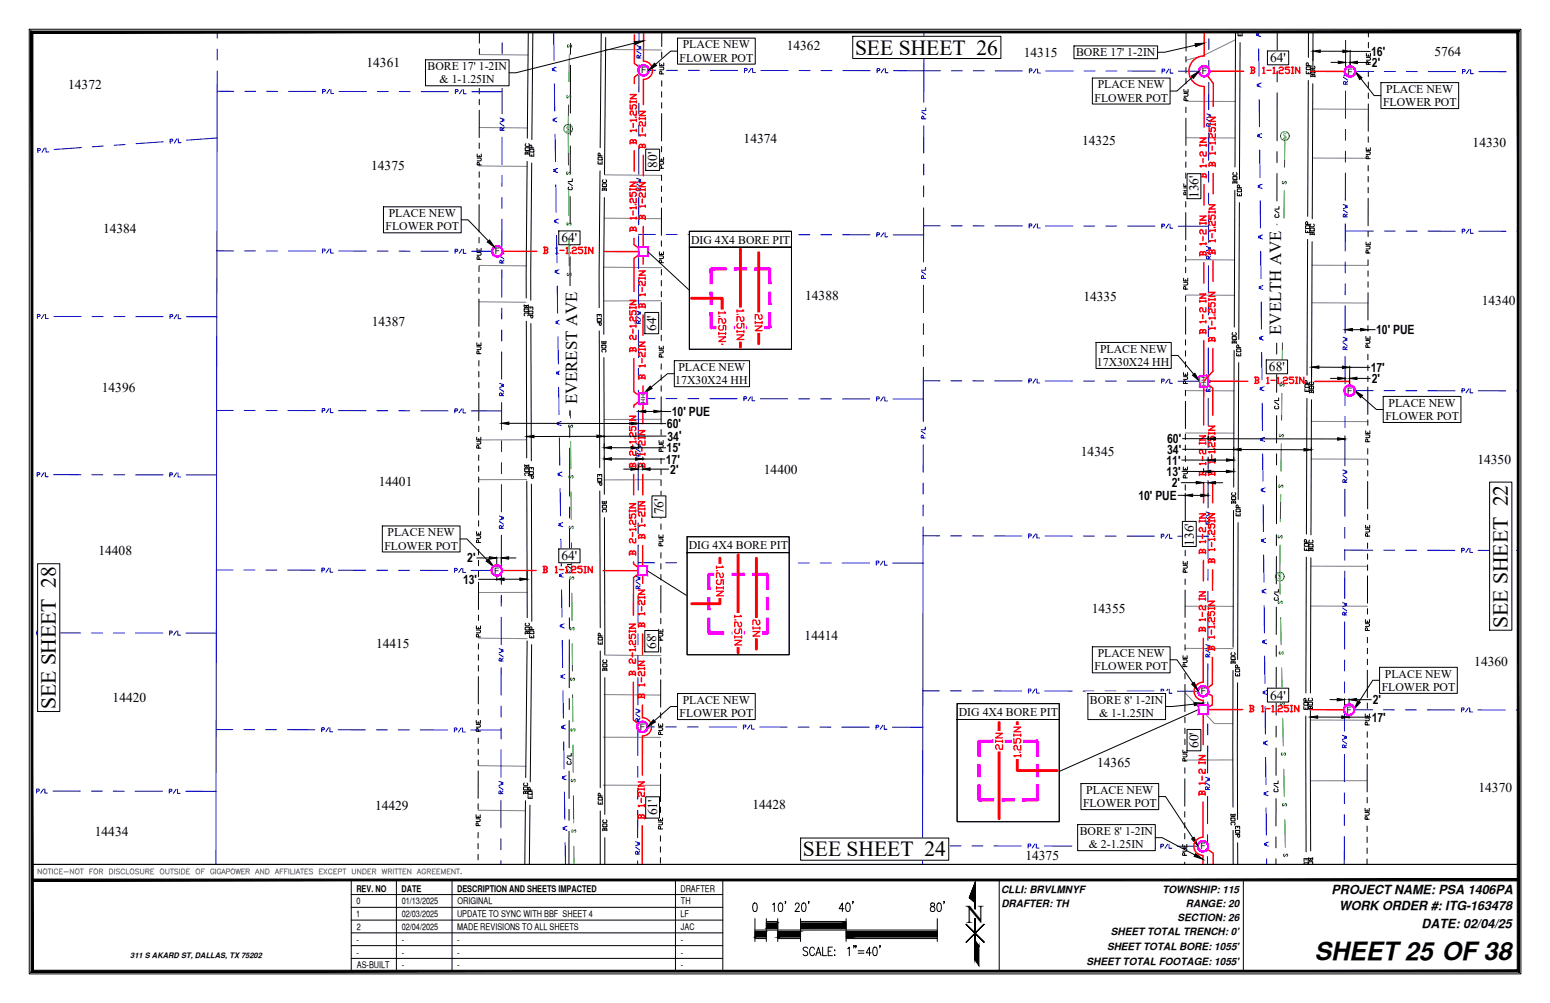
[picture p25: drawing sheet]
<svg xmlns="http://www.w3.org/2000/svg" width="432mm" height="279mm" viewBox="0 0 432 279" stroke-linecap="round" stroke-linejoin="round" font-family="sans-serif">
<defs><g id="words">
<text font-size="7.1" x="269.1" y="257">N</text>
<text font-size="7" x="366.2" y="267.3">SHEET25 OF38</text>
<g font-size="6">
<text x="238.2" y="15.2">SEE SHEET 26</text>
<text x="420.1" y="174.9" transform="rotate(-90 420.1 174.9)">SEE SHEET 22</text>
<text x="15.6" y="197.5" transform="rotate(-90 15.6 197.5)">SEE SHEET 28</text>
<text x="223.7" y="238.5">SEE SHEET 24</text>
</g>
<g font-size="4.7">
<text x="356.9" y="93.3" transform="rotate(-90 356.9 93.3)">EVELTH AVE</text>
<text x="160.8" y="112.7" transform="rotate(-90 160.8 112.7)">EVEREST AVE</text>
</g>
<g font-size="3.8">
<text x="219.2" y="14">14362</text>
<text x="285.2" y="15.8">14315</text>
<text x="353.8" y="17.4">64'</text>
<text x="399.6" y="15.6">5764</text>
<text x="102.1" y="18.8">14361</text>
<text x="19" y="24.9">14372</text>
<text x="207.2" y="39.9">14374</text>
<text x="301.5" y="40.5">14325</text>
<text x="410.3" y="41">14330</text>
<text x="103.4" y="47.4">14375</text>
<text x="183" y="46.8" transform="rotate(-90 183 46.8)">80'</text>
<text x="333.9" y="55.2" transform="rotate(-90 333.9 55.2)">136'</text>
<text x="28.7" y="65">14384</text>
<text x="156.4" y="67.5">64'</text>
<text x="224.3" y="83.6">14388</text>
<text x="301.8" y="83.9">14335</text>
<text x="412.8" y="84.8">14340</text>
<text x="103.5" y="90.8">14387</text>
<text x="182.8" y="92.2" transform="rotate(-90 182.8 92.2)">64'</text>
<text x="353.5" y="103.4">68'</text>
<text x="28.4" y="109.1">14396</text>
<text x="301.1" y="127.1">14345</text>
<text x="411.6" y="129.2">14350</text>
<text x="105.5" y="135.3">14401</text>
<text x="212.8" y="132.2">14400</text>
<text x="184.8" y="143.3" transform="rotate(-90 184.8 143.3)">76'</text>
<text x="27.4" y="154.5">14408</text>
<text x="332.6" y="152" transform="rotate(-90 332.6 152)">136'</text>
<text x="156.4" y="156.1">64'</text>
<text x="304.2" y="170.6">14355</text>
<text x="224.2" y="178.2">14414</text>
<text x="104.8" y="180.6">14415</text>
<text x="182.8" y="180.8" transform="rotate(-90 182.8 180.8)">68'</text>
<text x="410.7" y="185.5">14360</text>
<text x="31.4" y="195.7">14420</text>
<text x="353.8" y="194.9">64'</text>
<text x="333.9" y="208.4" transform="rotate(-90 333.9 208.4)">60'</text>
<text x="305.6" y="213.7">14365</text>
<text x="411.9" y="220.6">14370</text>
<text x="104.5" y="225.7">14429</text>
<text x="183" y="227.1" transform="rotate(-90 183 227.1)">61'</text>
<text x="209.6" y="225.4">14428</text>
<text x="26.4" y="232.8">14434</text>
<text x="285.7" y="239.7">14375</text>
</g>
<g font-size="3.5">
<text x="382" y="15.6">16'</text>
<text x="382.2" y="18.7">2'</text>
<text x="383.3" y="93.1">10' PUE</text>
<text x="381.8" y="103.6">17'</text>
<text x="382.1" y="106.7">2'</text>
<text x="185.8" y="119.3">60'</text>
<text x="187.2" y="115.9">10' PUE</text>
<text x="185.7" y="126">15'</text>
<text x="185.9" y="122.7">34'</text>
<text x="325.1" y="123.4">60'</text>
<text x="185.5" y="129.1">17'</text>
<text x="186.7" y="132">2'</text>
<text x="325" y="129.4">11'</text>
<text x="325.1" y="126.4">34'</text>
<text x="325" y="132.6">13'</text>
<text x="326.4" y="135.7">2'</text>
<text x="317.1" y="139.2">10' PUE</text>
<text x="130.2" y="156.7">2'</text>
<text x="129" y="162.6">13'</text>
<text x="382.4" y="196.2">2'</text>
<text x="382.1" y="201.1">17'</text>
<text x="371" y="249">PROJECT NAME: PSA 1406PA</text>
<text x="373" y="253.6">WORK ORDER #: ITG-163478</text>
<text x="396" y="258.4">DATE: 02/04/25</text>
</g>
<g font-size="3.3">
<text x="189.3" y="17.2">FLOWER POT</text>
<text x="190.2" y="13.5">PLACE NEW</text>
<text x="299.8" y="15.6">BORE 17' 1-2IN</text>
<text x="119.1" y="19.5">BORE 17' 1-2IN</text>
<text x="122.5" y="23.2">&amp; 1-1.25IN</text>
<text x="304.9" y="28.3">FLOWER POT</text>
<text x="305.8" y="24.6">PLACE NEW</text>
<text x="385.3" y="29.6">FLOWER POT</text>
<text x="386.2" y="25.9">PLACE NEW</text>
<text x="107.4" y="64.2">FLOWER POT</text>
<text x="108.3" y="60.5">PLACE NEW</text>
<text x="192.5" y="67.9">DIG 4X4 BORE PIT</text>
<text x="305.6" y="102">17X30X24 HH</text>
<text x="306.5" y="98.3">PLACE NEW</text>
<text x="188.1" y="107">17X30X24 HH</text>
<text x="189" y="103.3">PLACE NEW</text>
<text x="386.8" y="113.3">PLACE NEW</text>
<text x="385.9" y="117">FLOWER POT</text>
<text x="108" y="149.4">PLACE NEW</text>
<text x="107.1" y="153.1">FLOWER POT</text>
<text x="191.9" y="153">DIG 4X4 BORE PIT</text>
<text x="305.8" y="183">PLACE NEW</text>
<text x="304.9" y="186.7">FLOWER POT</text>
<text x="385.8" y="188.7">PLACE NEW</text>
<text x="190.2" y="196">PLACE NEW</text>
<text x="303.6" y="196">BORE 8' 1-2IN</text>
<text x="384.9" y="192.4">FLOWER POT</text>
<text x="189.3" y="199.7">FLOWER POT</text>
<text x="267.1" y="199.5">DIG 4X4 BORE PIT</text>
<text x="306.2" y="199.7">&amp; 1-1.25IN</text>
<text x="302.6" y="221.1">PLACE NEW</text>
<text x="301.7" y="224.8">FLOWER POT</text>
<text x="300.8" y="232.6">BORE 8' 1-2IN</text>
<text x="303.3" y="236.3">&amp; 2-1.25IN</text>
</g>
<g font-size="2.8">
<text x="278.9" y="248.6">CLLI: BRVLMNYF</text>
<text x="323.8" y="248.6">TOWNSHIP: 115</text>
<text x="279" y="252.6">DRAFTER: TH</text>
<text x="328" y="256.7">SECTION: 26</text>
<text x="330.4" y="252.6">RANGE: 20</text>
<text x="309.5" y="260.5">SHEET TOTAL TRENCH: 0'</text>
<text x="302.7" y="268.7">SHEET TOTAL FOOTAGE: 1055'</text>
<text x="308.4" y="264.6">SHEET TOTAL BORE: 1055'</text>
</g>
<g font-size="2.6">
<text x="99.3" y="248.4">REV. NO</text>
<text x="99.4" y="251.9">0</text>
<text x="111.8" y="248.4">DATE</text>
<text x="111.9" y="251.9">01/13/2025</text>
<text x="127.3" y="248.4">DESCRIPTION AND SHEETS IMPACTED</text>
<text x="127.4" y="251.9">ORIGINAL</text>
<text x="189.5" y="248.4">DRAFTER</text>
<text x="189.7" y="251.9">TH</text>
<text x="99.2" y="255.5">1</text>
<text x="111.9" y="255.5">02/03/2025</text>
<text x="127.3" y="255.5">UPDATE TO SYNC WITH BBF SHEET 4</text>
<text x="189.6" y="255.5">LF</text>
<text x="99.3" y="262.6">-</text>
<text x="99.4" y="259.1">2</text>
<text x="111.9" y="259">02/04/2025</text>
<text x="111.9" y="262.6">-</text>
<text x="127.3" y="259">MADE REVISIONS TO ALL SHEETS</text>
<text x="127.4" y="262.6">-</text>
<text x="189.7" y="262.6">-</text>
<text x="189.7" y="259">JAC</text>
<text x="99.3" y="266.2">-</text>
<text x="99.4" y="269.7">AS-BUILT</text>
<text x="111.9" y="266.2">-</text>
<text x="111.9" y="269.7">-</text>
<text x="127.4" y="266.2">-</text>
<text x="127.4" y="269.7">-</text>
<text x="189.7" y="266.2">-</text>
<text x="189.7" y="269.7">-</text>
</g>
<g font-size="2.5">
<text x="178.6" y="20.5">F</text>
<text x="334.8" y="20.7">F</text>
<text x="375.4" y="20.8">F</text>
<text x="137.9" y="70.9">F</text>
<text x="375.3" y="109.7">F</text>
<text x="137.7" y="159.8">F</text>
<text x="334.5" y="193.4">F</text>
<text x="178.3" y="203.3">F</text>
<text x="375.1" y="198.6">F</text>
<text x="334.4" y="236.6">F</text>
</g>
<g font-size="2.4" fill="#00b800">
<text x="157.8" y="36.7">S</text>
<text x="357.4" y="38.7">S</text>
<text x="356" y="161.4">S</text>
</g>
<text font-size="2.1" x="36.3" y="267">311 S AKARD ST, DALLAS, TX 75202</text>
<g font-size="1.8">
<text x="336" y="107.5" transform="rotate(-90 336 107.5)">HH</text>
<text x="178.5" y="109.7" transform="rotate(90 178.5 109.7)">HH</text>
</g>
</g></defs>
<!-- layer: DRIVEWAY -->
<g fill="none" stroke="#808080" stroke-width=".28">
<path d="M133.5 15.2l13.6 .1M168.7 13.8l15.6 .1M344.2 11.1l-9 4.4-4.8 1.3M133.5 35.5l13.4 .1M330.4 38.4h13.7M330.4 28.2l13.7 .1M365.7 30.4h15.5M133.4 46.2l13.4 .2M168.4 48.7l15.9 .2M365.6 44l15.5 .1M133.5 73.9l13.1 .2M168.2 74.4l16.1 .2"/>
<path d="M168.3 60.8l16 .1M330.3 72.3l13.6 .1M365.5 73.9h15.6M133.4 84.1l13.1 .1M184.2 83.8h-16M330.3 82.2l13.6 .1M365.5 84.3l15.6 .1M184.2 116.8l-15.9 .1M330.3 108.8l13.5 .1M365.3 117.4l15.8 .1M146.7 122.5l-13.4 .1M146.7 133.6h-13.3"/>
<path d="M184.2 133.6l-15.9 .1M330.2 120.6l13.5 .1M365.3 127.9h15.7M365.2 157.7l15.8 .1M133.3 177.8l13.6 .1M146.9 165l-13.6 .1M330.2 168.9h13.4M365.1 168.8l15.9 .1M168.3 193.5l15.7 .1M168.4 182.5l15.8 .1M330.1 193l8.2 8.6h5.2M330.1 180.6l13.4 .1"/>
<path d="M133.3 213.3l13.2 .1M168 218.7l16 .1M168 205.4h16M343.5 211.7h-13.4M365 200.6h15.9M380.9 217.5h-15.8M133.2 225.7l13.2 .1"/>
</g>
<!-- layer: CENTER_LINE -->
<g fill="none" stroke="#000" stroke-width=".28">
<path d="M158.9 12.1v3M158.9 18.2v13.3M158.9 8.9v.1M355.8 19.8v3M355.8 9.1v7.6M158.9 34.6v3M355.8 25.9v13.3M158.3 50.9l1.1 .8M158.5 52.1l-.2 .2 .2 .6h.7l.2-.2-.2-.6M158.8 54.8v7.6M158.9 40.7v7.6M159.4 49.8v.8h-1.1"/>
<path d="M355.2 58.6l1.1 .8M355.3 59.8l-.1 .2 .1 .5h.8l.2-.2-.2-.5M355.7 42.2v3.1M355.7 48.3v7.7M356.3 57.5v.8h-1.1M158.8 71.5v13.4M158.8 65.4v3.1M355.7 73.1v3.1M355.7 79.2v13.3M355.7 62.4v7.7M158.8 94v7.6M158.8 87.9v3.1"/>
<path d="M355.7 95.6v3M158.2 104.3l1.1 .8M158.4 105.4l-.2 .2 .2 .6h.7l.2-.2-.2-.6M158.7 118.8v3M158.8 108.1l-.1 7.6M159.3 103.1v.8h-1.1M355.1 112l1.1 .7M355.3 113.1l-.2 .2 .2 .6h.7l.2-.2-.2-.6M355.6 115.8v7.6M355.7 101.7l-.1 7.6M356.2 110.8v.8h-1.1M158.7 124.9v13.3"/>
<path d="M355.6 126.4v3.1M355.6 132.5v13.4M158.1 157.6l1.1 .8M158.3 158.8l-.2 .5 .2 .2 .7 .1 .2-.2-.2-.6M158.7 147.3v7.7M158.7 141.2v3.1M159.2 156.5v.8l-1.1-.1M355.6 148.9v3.1M355.6 155v7.6M158.6 178.2v13.4M158.6 172.1v3.1M158.6 161.4v7.7"/>
<path d="M355 165.3l1.1 .8M355.2 166.5l-.2 .1 .2 .6h.7l.2-.2-.2-.5M355.5 179.8v3M355.6 169.1l-.1 7.6M356.1 164.2v.7h-1.1M158.6 194.6v3.1M355.5 185.9v13.3M158 211l1.1 .8M158.2 212.1l-.2 .2 .2 .6h.7l.2-.2-.2-.6M158.5 214.8v7.6M158.6 200.7v7.6M159.1 209.8v.8h-1.1"/>
<path d="M354.9 218.7l1.1 .7M355.1 219.8l-.2 .2 .2 .6h.8l.1-.2-.1-.6M355.5 208.4v7.6M355.5 202.3v3M356 217.5v.8h-1.1M158.5 225.5v3M158.5 231.6v9.2M355.5 233.1v3.1M355.5 239.2v1.6M355.5 222.5v7.6"/>
</g>
<!-- layer: PL -->
<g fill="none" stroke="#0000b8" stroke-width=".28">
<path d="M45.5 39.5l-7.6 .5M47.4 39.4l.6-.1 .1-.4-.8-.1 .1 1.1M49.3 38.7l-.7 1.2M49.6 38.6l.1 1.2 .8-.1M60.5 38.4l-8.6 .7M65.1 25.4h-4.6l-.1 44.5M68.2 25.4h3M74.3 25.4l3 .1M80.4 25.5h7.6M89.9 25.5h.6l.2-.4-.8-.2v1.2M91.8 24.9l-.8 1.2M92.2 24.9v1.2h.7"/>
<path d="M94.5 25.5h7.6M105.1 25.5h3.1M111.2 25.5h3.1M117.3 25.5h7.6M126.9 25.5h.5l.2-.3-.2-.2h-.5v1.1M128.8 25l-.8 1.1M129.1 25v1.1h.8M131.4 25.5h8.5M10.5 42l.6-.1 .2-.4-.8-.1 .1 1.1M12.4 41.3l-.7 1.2M12.8 41.2v1.2l.8-.1M22.7 41.1l-7.6 .5"/>
<path d="M28.8 40.7l-3.1 .2M34.8 40.3l-3 .2M60.4 69.9l-.1 44.4M60.4 69.9h4.7M68.1 69.9h3.1M74.2 69.9h3.1M80.3 69.9h7.6M89.8 69.9h.6l.2-.3-.8-.2v1.1M91.7 69.4l-.7 1.1M92.1 69.4v1.1h.8M94.4 69.9l7.6 .1M105.1 70h3"/>
<path d="M111.2 70h3M117.3 70h7.6M126.8 70h.6l.2-.4-.8-.2v1.2M128.7 69.4l-.8 1.2M129.1 69.4v1.2h.7M131.4 70h8.4M177.9 65.3h4.6M185.6 65.3h3M191.7 65.3h3M197.8 65.3h7.6M207.3 65.3h.6l.2-.3-.8-.2v1.1M209.2 64.8l-.8 1.1"/>
<path d="M209.6 64.8v1.1h.8M211.9 65.4h7.6M222.5 65.4h3.1M228.6 65.4h3.1M234.7 65.4h7.7M244.3 65.4h.5l.2-.4-.7-.2v1.2M246.2 64.8l-.8 1.2M246.6 64.8l-.1 1.2h.8M257.3 62.9v2.5h-8.5M374.8 64.3l7.8 .1M385.6 64.4h3.1M391.7 64.4h3.1"/>
<path d="M397.8 64.4h7.6M407.4 64.4h.5l.2-.4-.7-.2v1.2M409.3 63.8l-.8 1.2M409.6 63.8v1.2h.8M411.9 64.4h7.6M422.6 64.4h.3M10.4 88.2h.6l.2-.4-.8-.2v1.1M12.3 87.6l-.7 1.1M12.7 87.6v1.1h.8M15 88.2h7.6M25.7 88.2h3M31.8 88.2h3"/>
<path d="M37.8 88.2h7.7M47.4 88.2h.5l.2-.4-.7-.2v1.2M49.3 87.6l-.8 1.2M49.7 87.6v1.2h.7M51.9 88.2h8.5M60.3 114.3v18h-8.4M60.3 114.3h4.7M68 114.3h3.1M74.1 114.4h3.1M80.2 114.4h7.6M89.7 114.4h.6l.2-.4-.2-.2h-.5l-.1 1.2M91.7 113.8l-.8 1.2"/>
<path d="M92.1 113.8l-.1 1.2h.8M94.3 114.4h7.6M105 114.4h3M111.1 114.4h3M117.2 114.4h7.6M126.7 114.4h.6l.2-.3-.8-.2v1.1M128.6 113.9l-.8 1.1M129 113.9v1.1h.8M131.3 114.4l8.4 .1M257.8 119v.7h-1.2M261.9 106.1h-4.7v11.3M264.9 106.1h3"/>
<path d="M271 106.1h3M277.1 106.1h7.6M286.6 106.1h.6l.2-.4-.8-.1v1.1M288.5 105.6l-.7 1.1M288.9 105.6v1.1h.8M291.2 106.1l7.6 .1M301.9 106.2h3M308 106.2h3M314 106.2h7.7M323.6 106.2h.6l.2-.4-.8-.2v1.1M325.5 105.6l-.8 1.1M325.9 105.6v1.2h.7"/>
<path d="M328.2 106.2h8.4M374.7 108.8h7.8M385.6 108.8h3M391.6 108.8h3.1M397.7 108.8l7.7 .1M407.3 108.9h.5l.2-.4-.1-.2h-.6v1.1M409.2 108.3l-.8 1.1M409.6 108.3v1.1h.7M411.8 108.9h7.7M422.5 108.9h.4M10.4 132.2h.5l.2-.4-.7-.1v1.1M12.3 131.7l-.8 1.1"/>
<path d="M12.6 131.7v1.1h.8M14.9 132.2h7.6M25.6 132.2h3M31.7 132.2h3M37.8 132.3h7.6M47.3 132.3h.6l.2-.4-.8-.2v1.1M49.2 131.7l-.7 1.1M49.6 131.7v1.2h.8M60.3 132.3v26.5M256.6 120.1l1.2 .8M257.2 134.6v3M257.2 122v-.6l-.4-.2-.2 .8h1.2"/>
<path d="M257.2 123.9v7.6M60.3 158.8h4.6M60.3 158.8v17.6M68 158.8h3M74.1 158.8h3M80.2 158.8h7.6M89.7 158.8h.6l.1-.3-.7-.2v1.1M91.6 158.3l-.8 1.1M92 158.3v1.1h.7M94.3 158.8l7.6 .1M104.9 158.9h3.1M111 158.9h3.1"/>
<path d="M117.1 158.9h7.6M126.6 158.9h.6l.2-.4-.8-.2v1.2M128.5 158.3l-.7 1.2M128.9 158.3v1.2h.8M131.2 158.9h8.5M177.8 156.7l4.6 .1M185.4 156.8h3.1M191.5 156.8h3.1M197.6 156.8h7.7M207.2 156.8h.5l.2-.4-.7-.2v1.2M209.1 156.2l-.8 1.2M209.4 156.2v1.2h.8"/>
<path d="M211.7 156.8h7.7M222.4 156.8h3M228.5 156.8h3M234.6 156.8h7.6M244.1 156.8h.6l.2-.3-.8-.2v1.1M246 156.3l-.7 1.1M246.4 156.3v1.1h.8M257.2 146.8l-.1 10.1h-8.4M257.2 140.7v3M374.6 153.2l7.8 .1M385.5 153.3h3M391.6 153.3h3"/>
<path d="M397.7 153.3h7.6M407.2 153.3h.6l.2-.4-.8-.2v1.2M409.1 152.7l-.8 1.2M409.5 152.7v1.2h.8M411.8 153.3h7.6M422.4 153.3h.5M10.3 176.3h.5l.2-.4-.7-.2v1.2M12.2 175.7l-.8 1.2M12.6 175.7v1.2h.7M14.8 176.3h7.7M25.5 176.3h3.1M31.6 176.3h3.1"/>
<path d="M37.7 176.3h7.6M47.2 176.3h.6l.2-.3-.8-.2v1.1M49.1 175.8l-.7 1.1M49.5 175.8v1.1h.8M51.8 176.4h8.5M60.3 176.4l-.1 26.8h4.7M261.7 192.4h-4.6l-.1 43.2h4.6M264.8 192.4h3M270.9 192.5h3M277 192.5h7.6M286.5 192.5h.6l.2-.4-.8-.2v1.2M288.4 191.9l-.8 1.2"/>
<path d="M288.8 191.9v1.2h.7M291.1 192.5h7.6M301.7 192.5h3.1M307.8 192.5h3.1M313.9 192.5h7.6M323.4 192.6h.6l.2-.4-.8-.2v1.1M325.4 192l-.8 1.1M325.7 192v1.1h.8M328 192.6h8.5M374.6 197.7h7.8M385.4 197.7h3.1M391.5 197.7h3.1"/>
<path d="M397.6 197.7l7.6 .1M407.1 197.8h.6l.2-.4-.8-.2v1.1M409 197.2l-.7 1.1M409.4 197.2v1.1h.8M411.7 197.8h7.6M422.4 197.8h.5M12.1 219.8l-.8 1.1M12.5 219.8v1.1h.8M49.1 219.9l-.8 1.1M49.4 219.9v1.1h.8M67.9 203.2l3.1 .1M74 203.3h3"/>
<path d="M80.1 203.3h7.6M89.6 203.3h.6l.2-.4-.8-.2v1.2M91.5 202.7l-.7 1.2M91.9 202.7v1.2h.8M94.2 203.3h7.6M104.9 203.3h3M111 203.3h3M117.1 203.3h7.6M126.6 203.3h.5l.2-.3-.7-.2v1.1M128.5 202.8l-.8 1.1M128.9 202.8v1.1h.7M131.1 203.3l8.5 .1"/>
<path d="M177.7 202.5h4.6M185.4 202.5h3M191.5 202.5h3M197.6 202.5h7.6M207.1 202.5h.6l.2-.4-.8-.1v1.1M209 202l-.8 1.1M209.4 202v1.1h.7M211.7 202.5h7.6M222.3 202.5h3.1M228.4 202.5l3.1 .1M234.5 202.6h7.6M244.1 202.6h.5l.2-.4-.7-.2v1.2"/>
<path d="M246 202l-.8 1.2M246.3 202v1.2h.8M248.6 202.6h8.5M10.2 220.4h.6l.2-.4-.8-.2v1.1M14.8 220.4h7.6M25.4 220.4h3.1M31.5 220.4h3.1M37.6 220.4h7.7M47.2 220.4h.5l.2-.4-.7-.1v1.1M51.7 220.4l8.5 .1v20.3M264.7 235.6h3M270.8 235.6h3"/>
<path d="M276.9 235.6l7.6 .1M286.4 235.7h.6l.2-.4-.8-.2v1.1M288.3 235.1l-.8 1.1M288.7 235.1v1.1h.8M291 235.7h7.6M301.7 235.7h3M307.8 235.7h3M313.9 235.7h7.6M323.4 235.7h.6l.1-.3-.7-.2v1.1M325.3 235.2l-.8 1.1M325.7 235.2v1.1h.7M328 235.7l8.4 .1"/>
</g>
<!-- layer: RW -->
<g fill="none" stroke="#0000b8" stroke-width=".28">
<path d="M139.9 11.9v3.1M139.9 18v3.1M177.4 12.7l1.2 .4-.6 .2 .6 .2-1.2 .4M177.4 14.2l1.2 .8M178 18.1v7.6M178 16.2v-.6l-.4-.2-.2 .8h1.2M178 8.9v2.7M178.6 15.4l-.6 .6M139.3 32.9l1.1 .4-.5 .1 .5 .2-1.1 .4M139.3 34.4l1.1 .8M139.8 38.2v7.6M139.9 36.3v-.6l-.4-.2-.2 .8h1.1"/>
<path d="M139.9 24.1v7.6M140.4 35.5l-.5 .6M178 28.7v3.1M178 34.8l-.1 3.1M139.8 55v3M139.8 48.9v3M177.4 51.2l1.1 .8M177.4 49.7l1.1 .4-.6 .1 .6 .2-1.1 .4M177.9 53.1v-.6l-.4-.2-.1 .8h1.1M177.9 55v7.6M177.9 40.9v7.6M178.5 52.3l-.6 .6"/>
<path d="M139.2 69.8l1.2 .4-.6 .2 .6 .2-1.2 .4M139.2 71.4l1.2 .7M139.8 73.3v-.6l-.4-.2-.2 .8h1.2M139.8 75.2v7.6M139.8 61.1v7.6M140.4 72.5l-.6 .6M177.9 77.9v7.6M177.9 65.7v3M177.9 71.8v3M139.8 98l-.1 7.6M139.8 91.9v3.1M139.8 85.8v3.1"/>
<path d="M177.3 86.6l1.2 .4-.6 .2 .6 .2-1.2 .4M177.3 88.2l1.2 .7M177.9 90.1v-.6l-.4-.2-.2 .2v.6h1.1M177.9 92v7.6M178.5 89.3l-.6 .6M139.2 106.8l1.1 .4-.6 .2 .6 .1-1.1 .4M139.2 108.3l1.1 .8M139.7 112.1v7.6M139.7 110.2v-.6l-.3-.1-.2 .7h1.1M140.3 109.5l-.6 .5M177.8 114.8v7.6M177.8 108.7v3.1"/>
<path d="M177.8 102.6v3.1M139.7 135v7.6M139.7 128.9v3M139.7 122.8v3M177.2 123.6l1.2 .4-.6 .2 .6 .2-1.2 .3M177.2 125.1l1.2 .8M177.8 128.9v7.6M177.8 139.6v3M177.8 127v-.6l-.4-.1-.2 .7h1.2M178.4 126.3l-.6 .5M139.1 143.7l1.2 .4-.6 .2 .6 .2-1.2 .4M139.1 145.3l1.2 .7"/>
<path d="M139.7 159.7v3.1M139.7 147.2v-.6l-.4-.2-.2 .8h1.2M139.7 149.1v7.6M140.3 146.4l-.6 .6M177.8 151.8v7.6M177.8 145.7v3M139.6 171.9v7.7M139.7 165.8l-.1 3.1M177.2 160.5l1.1 .4-.5 .2 .5 .2-1.1 .4M177.2 162.1l1.1 .7M177.7 176.6v3M177.8 164v-.6l-.4-.2-.2 .8h1.1"/>
<path d="M177.8 165.9l-.1 7.6M178.3 163.2l-.5 .6M139 180.7l1.2 .4-.6 .2 .6 .2-1.2 .3M139 182.2l1.2 .8M139.6 196.7v3M139.6 184.1v-.5l-.4-.2-.2 .7h1.2M139.6 186v7.7M140.2 183.4l-.6 .5M177.1 197.5l1.2 .4-.6 .2 .6 .2-1.2 .3M177.1 199l1.2 .8M177.7 188.7v7.7M177.7 182.6v3.1"/>
<path d="M139 217.7l1.1 .3-.5 .2 .5 .2-1.1 .4M139 219.2l1.1 .7M139.6 208.9v7.6M139.6 202.8v3M177.7 219.6v3.1M177.7 213.5v3.1M177.7 200.9v-.5l-.4-.2-.2 .7 1.2 .1M177.7 202.8v7.7M178.3 200.2l-.6 .5M139.5 233.7v3M139.5 239.8v1M139.6 221.1v-.6l-.4-.2-.2 .8h1.1"/>
<path d="M139.6 223v7.6M140.1 220.3l-.5 .6M177.1 234.5l1.1 .4-.6 .2 .6 .1-1.1 .4M177.1 236l1.1 .8M177.6 237.9v-.6l-.4-.1-.1 .1v.6h1.1M177.6 239.8v1M177.7 225.7l-.1 7.6M178.2 237.2l-.6 .5"/>
</g>
<!-- layer: PUE -->
<g fill="none" stroke="#000" stroke-width=".28">
<path d="M133 17.8h.9l.2 .1-.2 .6h-.9M133 16.6v.8h1.1v-.8M133.5 19.7v-.6l-.3-.2-.2 .8h1.1M133.5 13.6v1.5M133.5 17v.4M133.6 8.9l-.1 3.1M133.5 39.9v1.5M133.5 24.6v1.5M133.5 27.7v1.5M133.5 30.7v7.6M133.5 21.6v1.5M132.9 44h1l.2 .2-.2 .6h-1"/>
<path d="M132.9 42.9v.8h1.2v-.8M133.5 57v7.6M133.5 50.9v1.5M133.5 54v1.5M133.5 46v-.6l-.4-.2-.2 .8h1.2M133.5 43.3v.4M133.5 47.9v1.5M132.9 70.3h.9l.2 .2-.2 .6h-.9M132.9 69.2v.8h1.1v-.8M133.4 77.2v1.5M133.5 72.2v-.5l-.4-.2-.2 .7h1.1M133.5 66.1v1.6"/>
<path d="M133.5 69.6v.4M133.5 74.1l-.1 1.6M132.8 96.6h1l.2 .2-.2 .6h-1M132.8 95.5v.7h1.2v-.7M133.4 98.5v-.5l-.4-.2-.2 .7h1.2M133.4 92.4v1.6M133.4 95.9v.3M133.4 80.2v1.6M133.4 83.3v7.6M133.4 118.7v1.5M133.4 109.6v7.6M133.4 103.5v1.5"/>
<path d="M133.4 106.5v1.6M133.4 100.4v1.6M132.8 122.9h1l.1 .2-.1 .6h-1M132.8 121.8v.7l1.1 .1v-.8M133.4 129.8v1.5M133.4 132.8v1.6M133.4 135.9l-.1 7.6M133.4 124.8v-.6l-.4-.1-.2 .7h1.1M133.4 122.2v.3M133.4 126.7v1.6M132.8 149.2h.9l.2 .2-.2 .6h-.9M132.8 148.1v.7h1.1v-.7"/>
<path d="M133.3 156.1v1.5M133.3 159.1v1.6M133.3 151.1v-.5l-.4-.2-.1 .7h1.1M133.3 145v1.6M133.3 148.5v.3M133.3 153v1.6M132.7 175.5h1l.2 .2-.2 .6h-1M132.7 174.4v.7h1.2v-.7M133.3 177.4v-.6l-.4-.1-.2 .7h1.2M133.3 179.3v1.5M133.3 171.3v1.5M133.3 174.8v.3"/>
<path d="M133.3 162.2v7.6M133.2 197.6v1.5M133.3 182.4v1.5M133.3 185.4v1.5M133.3 188.5l-.1 7.6M132.7 201.8h.9l.2 .2-.2 .6h-.9M132.7 200.7v.7h1.1v-.7M133.2 208.7v1.5M133.2 211.7v1.5M133.2 214.8v7.6M133.2 203.7v-.6l-.3-.2-.2 .8h1.1M133.2 201v.4"/>
<path d="M133.2 205.6v1.5M132.6 228.1h1l.2 .2-.2 .6h-1M132.6 226.9v.8h1.2v-.8M133.2 235v1.5M133.2 238v1.5M133.2 230v-.6l-.4-.2-.2 .8h1.2M133.2 231.9v1.5M133.2 223.9v1.5M133.2 227.3v.4"/>
</g>
<!-- layer: BORE 1-2 -->
<path d="M179.3 8.9v8.1" fill="none" stroke="#f00" stroke-width=".4"/>
<circle cx="179.3" cy="19.6" r=".2" fill="#f00"/>
<g fill="none" stroke="#f00" stroke-width=".4">
<path d="M178.1 31.1h1.7l-1.7 1.1h1.7M178.1 32.8v.5M178.1 33h1.7M178.9 35.6v1.2M179.3 22.1l-.1 7M179.8 37.6h-1.7l.3 .3M179.8 33.9v1.2h-.6l-.5-1.2-.6 .3v.6l.3 .3M179.8 37.3v.6M179.8 32.8v.5M178.1 50.9h1.7l-1.7 1.1h1.7M178.1 52.6v.5M178.1 52.9h1.7"/>
<path d="M178.1 41h1.7M178.9 55.4v1.2M178.9 41v-.5l.6-.3 .3 .3v.8M178.9 40.5l-.3-.3-.5 .3v.8M179.2 43.2v5.8M179.8 57.4h-1.7l.2 .3M179.8 53.7v1.2h-.6l-.3-.3v-.6l-.5-.3-.3 .3v.6l.3 .3M179.8 52.6v.5M179.8 57.2v.5M178 77.2v.6M178 77.5h1.7M178 75.5h1.7l-1.7 1.1h1.7"/>
<path d="M178.1 60.9h1.7M178.9 60.9v-.6l.6-.3 .3 .3v.9M178.9 60.3l-.3-.3-.5 .3v.9M179.2 63.1v10.5M179.7 78.4v1.1h-.5l-.3-.3v-.6l-.6-.2-.3 .2v.6l.3 .3M179.7 77.2v.6M178 95.3h1.7l-1.7 1.2h1.7M178 97v.6M178 97.3h1.7M178 85.5h1.7M178.8 99.9v1.1M178.9 85.5v-.6l.5-.3 .3 .3v.9"/>
<path d="M178.9 84.9l-.3-.3-.6 .3v.9M178.9 80.1v1.1M179.2 87.7l-.1 5.7M179.7 98.2v1.1h-.6l-.5-1.1-.6 .2v.6l.3 .3M179.7 97v.6M179.7 82.1h-1.7l.3 .3M179.7 81.8v.6M177.9 120h1.8l-1.8 1.1h1.8M178 105.3h1.7M178.8 105.3v-.6l.6-.2 .3 .3v.8M178.8 104.7l-.3-.2-.5 .2v.9M179.1 107.5v10.5"/>
<path d="M179.7 101.9h-1.7l.3 .3M179.7 101.6v.6M177.9 139.8h1.7l-1.7 1.1h1.7M177.9 129.9l1.7 .1M177.9 121.7v.5M177.9 121.9l1.8 .1M178.8 130v-.6l.6-.3 .2 .3v.8M178.8 129.4l-.3-.3-.6 .3v.8M178.8 124.5v1.2M179.1 132.1v5.8M179.7 126.5h-1.8l.3 .3M179.7 122.8v1.2h-.6l-.3-.3v-.6l-.3-.3-.6 .3v.6l.3 .3"/>
<path d="M179.7 121.7v.5M179.7 126.2v.6M177.9 149.8h1.7M177.9 141.5v.5M177.9 141.8h1.7M178.8 149.8v-.6l.5-.3 .3 .3v.9M178.8 149.2l-.6-.3-.3 .3v.9M178.8 144.3v1.2M179 152v10.5M179.6 146.3h-1.7l.3 .3M179.6 142.6v1.2h-.6l-.2-.3v-.6l-.6-.3-.3 .3v.6l.3 .3M179.6 141.5v.5"/>
<path d="M179.6 146.1v.5M177.9 174.4h1.7M177.9 164.4h1.7l-1.7 1.1h1.7M177.9 166.1v.6M177.9 166.4h1.7M178.7 174.4v-.6l.6-.3 .3 .3v.9M178.7 173.8l-.6-.3-.2 .3v.9M178.7 169v1.1M179 176.6v5.7M179.6 171h-1.7l.3 .3M179.6 167.3v1.1h-.6l-.3-.3v-.5l-.5-.3-.3 .3v.5l.3 .3M179.6 170.7v.6"/>
<path d="M179.6 166.1v.6M177.8 194.2h1.7M177.8 184.2h1.8l-1.8 1.2h1.8M177.8 185.9v.6M177.8 186.2h1.8M178.7 194.2v-.5l.6-.3 .2 .3v.8M178.7 193.7l-.6-.3-.3 .3v.8M178.7 188.8v1.1M179 196.4v3.5M179.6 190.8h-1.8l.3 .3M179.6 187.1v1.1h-.6l-.3-.3v-.5l-.3-.3-.6 .3v.5l.3 .3M179.6 185.9v.6"/>
<path d="M179.6 190.5v.6M177.8 219.5v.6M177.8 219.8h1.7M177.8 217.8h1.7l-1.7 1.2h1.7M179 205l-.1 10.9M179.5 219.5v.6M177.8 227.8h1.7M178.6 227.8v-.5l.6-.3 .3 .3v.8M178.6 227.3l-.5-.3-.3 .3v.8M178.6 222.4v1.1M178.9 230v10.8M179.5 224.4h-1.7l.3 .3"/>
<path d="M179.5 220.7v1.1h-.6l-.5-1.1-.6 .3v.6l.3 .2M179.5 224.1v.6"/>
</g>
<!-- layer: PUE -->
<g fill="none" stroke="#000" stroke-width=".28">
<path d="M183.8 18.7h.9l.2 .2-.2 .6h-.9M183.8 17.5v.8h1.1v-.8M184.3 14.5v1.5M184.3 17.9v.4M184.4 8.9l-.1 4.1M380.6 16h1l.2 .2-.2 .6h-1M380.6 14.9v.7h1.2v-.7M381.2 19.8v1.5M381.2 17.9v-.6l-.4-.2-.2 .8h1.2M381.2 8.9v1.4M381.2 11.8v1.5M381.2 15.2v.4"/>
<path d="M184.3 31.6v7.7M184.3 25.5v1.6M184.3 28.6v1.5M184.3 20.6v-.6l-.3-.2-.2 .8h1.1M184.3 22.5v1.5M381.2 38.1v1.5M381.2 22.9v1.5M381.2 25.9v1.5M381.2 29v7.6M183.7 45h1l.2 .2-.2 .5h-1M183.7 43.8v.8h1.2v-.8M184.3 57.9v7.7"/>
<path d="M184.3 51.8v1.6M184.3 54.9v1.5M184.3 46.9v-.6l-.4-.2-.2 .8h1.2M184.3 40.8v1.5M184.3 44.2v.4M184.3 48.8v1.5M380.6 42.3h1l.1 .2-.2 .6h-.9M380.6 41.1v.8h1.1v-.8M381.1 44.2v-.6l-.3-.2-.2 .8h1.1M381.1 46.1v1.5M381.1 49.1v1.6M381.1 52.2v1.5"/>
<path d="M381.1 55.2v7.7M381.2 41.5v.4M183.7 71.3h.9l.2 .2-.2 .5h-.9M183.7 70.1v.8h1.1v-.8M184.2 78.1v1.6M184.3 73.2v-.6l-.4-.2-.2 .8h1.1M184.3 67.1v1.5M184.3 70.5v.4M184.3 75.1v1.5M380.6 68.6h.9l.2 .6-.2 .1h-1M380.6 67.4v.8h1.1v-.8M381.1 70.5v-.6l-.4-.2-.2 .8h1.2"/>
<path d="M381.1 72.4v1.5M381.1 75.4v1.6M381.1 78.5v1.5M381.1 64.4v1.5M381.1 67.8v.4M183.6 97.6h1l.2 .1-.2 .6h-1M183.6 96.4v.8h1.2v-.8M184.2 99.5v-.6l-.4-.2-.2 .8h1.2M184.2 93.4v1.5M184.2 96.8v.4M184.2 81.2v1.5M184.2 84.2v7.6"/>
<path d="M380.5 94.9h.9l.2 .2-.2 .5h-.9M380.5 93.7v.8h1.2v-.8M381.1 96.8v-.6l-.4-.2-.2 .8h1.1M381.1 98.7v1.5M381.1 90.7v1.5M381.1 94.1v.4M381.1 81.5v7.7M184.2 119.7v1.5M184.2 110.5v7.6M184.2 104.4v1.5M184.2 107.5v1.5M184.2 101.4v1.5"/>
<path d="M381 107.8v7.6M381 117v1.5M381.1 101.7v1.6M381.1 104.8v1.5M183.6 123.8h1l.1 .2-.1 .6h-1M183.6 122.7v.8h1.1v-.8M184.2 130.7v1.5M184.2 133.8v1.5M184.2 136.8l-.1 7.6M184.2 125.8v-.6l-.4-.2-.2 .8h1.1M184.2 123.1v.4M184.2 127.7v1.5"/>
<path d="M380.4 121.2h1l.2 .1-.2 .6h-1M380.5 120v.8h1.1v-.8M381 134.1v7.6M381 123.1v-.6l-.4-.2-.2 .8h1.2M381 125v1.5M381 128v1.5M381 131.1v1.5M381 120.4v.4M183.6 150.1h.9l.2 .2-.2 .6h-.9M183.6 149v.8h1.1v-.8M184.1 157v1.5M184.1 152v-.5l-.4-.2-.1 .7h1.1"/>
<path d="M184.1 145.9v1.6M184.1 149.4v.4M184.1 153.9v1.6M380.4 147.4h1l.2 .2-.2 .6h-1M380.4 146.3v.8h1.2v-.8M381 149.4v-.6l-.4-.2-.2 .8h1.2M381 151.3v1.5M381 154.3v1.5M381 157.4v1.5M381 146.7v.4M381 143.3v1.5M183.5 176.4h1l.2 .2-.2 .6h-1"/>
<path d="M183.5 175.3v.7h1.2v-.7M184.1 178.3v-.5l-.4-.2-.2 .7h1.2M184.1 172.2v1.6M184.1 175.7v.3M184.1 163.1v7.6M184.1 160v1.6M380.4 173.7h.9l.2 .2-.2 .6h-.9M380.4 172.6v.8h1.1v-.8M380.9 175.6v-.5l-.3-.2-.2 .7h1.1M380.9 177.5v1.6M381 160.4v7.6M381 169.5v1.6"/>
<path d="M381 173l-.1 .4M184 198.5v1.5M184.1 180.2v1.6M184.1 183.3v1.5M184.1 186.3v1.6M184.1 189.4l-.1 7.6M380.3 198.9v.7h1.2v-.7M380.9 199.3v.3M380.9 186.7v7.6M380.9 195.8v1.6M380.9 180.6v1.5M380.9 183.6v1.6"/>
<path d="M183.5 202.7h.9l.2 .2-.2 .6h-.9M183.5 201.6v.7h1.1v-.7M184 206.5v1.5M184 209.6v1.5M184 212.6v1.5M184 215.7v7.6M184 204.6v-.6l-.3-.1-.2 .7h1.1M184 202v.3M380.3 200h1l.2 .2-.2 .6h-1M380.9 213v7.6M380.9 201.9v-.5l-.4-.2-.2 .7h1.2M380.9 203.8v1.6"/>
<path d="M380.9 206.9v1.5M380.9 209.9v1.6M183.4 229h1l.2 .2-.2 .6h-1M183.4 227.9v.7h1.2v-.7M184 232.8v1.5M184 235.9v1.5M184 238.9v1.5M184 230.9v-.6l-.4-.2-.2 .8h1.2M184 224.8v1.5M184 228.2v.4M380.3 226.3h.9l.2 .2-.2 .6h-.9M380.3 225.2v.7h1.1v-.7"/>
<path d="M380.8 239.3v1.5M380.9 228.2v-.6l-.4-.1-.2 .7h1.1M380.9 225.6v.3M380.9 230.1v1.5M380.9 233.2v1.5M380.9 236.2v1.5M380.9 222.1v1.5"/>
</g>
<!-- layer: PL -->
<g fill="none" stroke="#0000b8" stroke-width=".28">
<path d="M60.5 19.8v5.6M60.5 8.9v1.7M60.5 13.7v3M178 19.6h4.6M185.7 19.6h3M191.8 19.6h3M197.9 19.6h7.6M207.4 19.6h.6l.2-.4-.8-.1v1.1M209.3 19.1l-.8 1.1M209.7 19.1v1.1h.7M212 19.6h7.6M222.6 19.6l3.1 .1"/>
<path d="M228.7 19.7h3.1M234.8 19.7h7.6M244.3 19.7h.6l.2-.4-.8-.2v1.2M246.3 19.1l-.8 1.2M246.6 19.1v1.2h.8M248.9 19.7h8.5M257.4 19.7l-.1 8.8M257.4 19.7h4.6M257.4 9.3v10.4M265 19.7h3.1M271.1 19.7h3.1M277.2 19.7h7.7"/>
<path d="M286.8 19.7h.5l.2-.3-.7-.2v1.1M288.7 19.2l-.8 1.1M289.1 19.2v1.1h.7M291.3 19.8h7.7M302 19.8h3.1M308.1 19.8h3.1M314.2 19.8h7.6M323.7 19.8h.6l.2-.4-.8-.2v1.2M325.6 19.2l-.7 1.2M326 19.2v1.2h.8M328.3 19.8h8.4M374.8 19.9h7.9"/>
<path d="M385.7 19.9h3M391.8 19.9h3M397.9 19.9h7.6M407.4 20h.6l.2-.4-.8-.2v1.1M409.3 19.4l-.7 1.1M409.7 19.4v1.1h.8M412 20h7.6M422.7 20h.2M256.8 31.2l1.1 .8M257.3 33.1v-.6l-.3-.2-.2 .8h1.1M257.3 35v7.6M257.9 30.1v.7h-1.1"/>
<path d="M257.3 57.9v5h4.6M257.3 51.8v3M257.3 45.7v3M256.7 75.6l1.2 .8M257.3 79.5v7.6M257.3 77.6v-.6l-.4-.2-.2 .8h1.2M257.3 65.4v7.6M257.9 74.5v.8h-1.2M265 62.9h3M271.1 62.9h3M277.2 62.9h7.6M286.7 62.9h.6l.2-.3-.8-.2v1.1"/>
<path d="M288.6 62.4l-.8 1.1M289 62.4v1.1h.8M291.3 62.9h7.6M301.9 63h3.1M308 63h3.1M314.1 63h7.7M323.7 63h.5l.2-.4-.7-.2v1.2M325.6 62.4l-.8 1.2M325.9 62.4v1.2h.8M328.2 63h8.5M257.2 96.2v3.1M257.3 90.1l-.1 3.1"/>
<path d="M177.8 111h4.7M185.5 111h3.1M191.6 111l3.1 .1M197.7 111.1h7.6M207.2 111.1h.6l.2-.4-.8-.2v1.2M209.1 110.5l-.7 1.2M209.5 110.5v1.2h.8M211.8 111.1h7.6M222.5 111.1h3M228.6 111.1h3M234.7 111.1h7.6M244.2 111.1h.6l.2-.4-.8-.1v1.1"/>
<path d="M246.1 110.6l-.8 1.1M246.5 110.6v1.1h.7M248.8 111.1h8.4M257.2 102.3v3.8M257.1 156.9v35.5M257.2 149.2l4.6 .1M264.8 149.3h3.1M270.9 149.3h3.1M277 149.3h7.6M286.6 149.3h.5l.2-.4-.7-.2v1.2M288.5 148.7l-.8 1.2M288.8 148.7v1.2h.8"/>
<path d="M291.1 149.3h7.6M301.8 149.3h3M307.9 149.3l3 .1M314 149.4h7.6M323.5 149.4h.6l.2-.4-.8-.2v1.1M325.4 148.8l-.7 1.1M325.8 148.8v1.1h.8M328.1 149.4h8.4M60.2 203.2v17.3M257 235.6v5.2"/>
</g>
<!-- layer: RW -->
<g fill="none" stroke="#0000b8" stroke-width=".28">
<path d="M336.7 16.8v3.1M336.8 10.8v3M374.9 11.3l-.1 7.6M336.1 31.7l1.2 .4-.6 .2 .6 .2-1.2 .4M336.1 33.2l1.2 .8M336.7 35.1v-.5l-.4-.2-.2 .7h1.2M336.7 37v7.7M336.7 22.9v7.7M337.3 34.4l-.6 .5M374.3 20l1.1 .4-.6 .2 .6 .2-1.1 .4M374.3 21.5l1.1 .8M374.8 36v3.1"/>
<path d="M374.8 23.5v-.6l-.3-.2-.2 .8h1.1M374.8 25.4v7.6M375.4 22.7l-.6 .6M336.7 59.9v7.6M336.7 47.7v3.1M336.7 53.8v3.1M374.2 57l1.1 .4-.5 .2 .5 .1-1.1 .4M374.2 58.5l1.1 .8M374.8 48.2v7.6M374.8 42.1v3.1M375.3 59.6l-.5 .6M336.1 68.7l1.1 .4-.5 .1 .5 .2-1.1 .4"/>
<path d="M336.1 70.2l1.1 .8M336.7 72.1v-.6l-.4-.2-.2 .8h1.1M336.7 74l-.1 7.6M337.2 71.4l-.5 .5M374.8 79.1l-.1 3M374.8 73v3M374.8 62.3v7.6M374.8 60.4v-.6l-.4-.2-.2 .8h1.1M336.6 96.9v7.6M336.6 84.7v3M336.6 90.8v3M374.1 95.5l1.2 .7"/>
<path d="M374.2 93.9l1.1 .4-.6 .2 .6 .2-1.2 .4M374.7 97.4v-.6l-.4-.2-.2 .8h1.2M374.7 99.3v7.6M374.7 85.2v7.6M375.3 96.6l-.6 .6M336 107.2l1.2 .7M336 105.6l1.2 .4-.6 .2 .6 .2-1.2 .4M336.6 109.1v-.6l-.4-.2-.2 .8h1.2M336.6 111v7.6M337.2 108.3l-.6 .6M374.7 110v3M374.7 116.1v3"/>
<path d="M336.6 133.8v7.7M336.6 121.6v3.1M336.6 127.7v3.1M374.1 130.9l1.1 .4-.5 .2 .5 .2-1.1 .4M374.1 132.4l1.1 .8M374.7 134.3v-.5l-.4-.2-.2 .7h1.1M374.7 136.2v7.7M374.7 122.2v7.6M375.2 133.6l-.5 .6M336 142.6l1.1 .4-.5 .2 .5 .2-1.1 .3M336 144.1l1.1 .8M336.5 147.9v7.7"/>
<path d="M336.5 158.6v3M336.6 146v-.5l-.4-.2-.2 .7h1.1M337.1 145.3l-.5 .5M374.6 159.1v7.6M374.6 153v3.1M374.6 146.9v3.1M335.9 179.6l1.2 .3-.6 .2 .6 .2-1.2 .4M336.5 164.7v3M336.5 170.8v7.6M374 167.9l1.2 .4-.6 .1 .6 .2-1.2 .4M374 169.4l1.2 .8M374.6 173.2v7.6"/>
<path d="M374.6 171.3v-.6l-.4-.2-.2 .8h1.2M375.2 170.5l-.6 .6M335.9 181.1l1.2 .7M336.5 195.6l-.1 3M336.5 183v-.6l-.4-.2-.2 .8h1.2M336.5 184.9v7.6M337.1 182.2l-.6 .6M374.6 196.1l-.1 7.6M374.6 190v3M374.6 183.9v3M335.9 216.5l1.1 .4-.6 .2 .6 .2-1.1 .4M335.9 218l1.1 .8"/>
<path d="M336.4 219.9v-.5l-.4-.2-.1 .7h1.1M336.4 201.7v3M336.4 207.8v7.6M337 219.2l-.6 .6M374 204.8l1.1 .4-.6 .2 .6 .2-1.1 .4M374 206.4l1.1 .7M374.5 208.3v-.6l-.3-.2-.2 .8h1.1M374.5 210.2v7.6M375.1 207.5l-.6 .6M336.4 238.6v2.2M336.4 232.5v3.1M336.4 221.8v7.7"/>
<path d="M374.5 233v7.6M374.5 226.9v3.1M374.5 220.8v3.1"/>
</g>
<!-- layer: BORE 1-2 Curved -->
<g fill="none" stroke="#f00" stroke-width=".4">
<path d="M335.5 8.9v6.7M334.3 38.5h1.7l-1.7 1.1h1.7M335.5 24.1l-.1 11.3M334.3 49.2h1.7M334.3 40.2v.6M334.3 40.5h1.7M335.1 49.2v-.5l.6-.3 .3 .3v.8M335.1 48.7l-.2-.3-.6 .3v.8M335.2 44.2v1.1M335.4 51.4v5.8M336 46.2h-1.7l.3 .3M336 42.3v1.1h-.6l-.2-.3v-.5l-.3-.3-.6 .3v.5l.3 .3"/>
<path d="M336 45.9v.6M336 40.2v.6M334.2 71h1.8M334.3 60.2h1.7l-1.7 1.1h1.7M334.3 61.9v.6M334.3 62.2h1.7M335.1 71v-.6l.6-.3 .3 .3v.8M335.1 70.4l-.3-.3-.6 .3v.8M335.1 65.9v1.2M335.4 73.2v5.7M336 67.9h-1.8l.3 .3M336 64v1.2h-.6l-.6-1.2-.5 .3v.6l.2 .3"/>
<path d="M336 61.9v.6M336 67.6v.6M334.2 81.9h1.7l-1.7 1.2h1.7M334.2 92.7h1.7M334.2 83.6v.6M334.2 83.9h1.7M335.1 92.7v-.6l.5-.3 .3 .3v.9M335.1 92.1l-.3-.3-.6 .3v.9M335.1 87.6v1.2M335.3 94.9v23.5M335.9 89.6h-1.7l.3 .3M335.9 85.7v1.2h-.5l-.3-.3v-.6l-.3-.3-.6 .3v.6l.3 .3"/>
<path d="M335.9 83.6v.6M335.9 89.3v.6M334.2 121.4h1.7l-1.7 1.2h1.7M334.2 123.1v.6M334.2 132.2h1.7M334.2 123.4h1.7M335 132.2v-.6l.6-.3 .3 .3v.9M335 131.6l-.6-.3-.2 .3v.9M335 127.1v1.2M335.3 134.4v5.7M335.9 129.2h-1.7l.2 .2M335.9 125.2v1.2h-.6l-.3-.3v-.6l-.3-.3-.5 .3v.6l.3 .3"/>
<path d="M335.9 123.1v.6M335.9 128.9v.5M334.1 153.9h1.7M334.1 143.2h1.8l-1.8 1.1h1.8M334.1 144.9v.5M334.1 145.2h1.8M335 153.9v-.5l.5-.3 .3 .3v.8M335 153.4l-.6-.3-.3 .3v.8M335 148.9v1.1M335.3 156.1l-.1 5.7M335.8 150.9h-1.7l.3 .3M335.8 147v1.1h-.5l-.6-1.1-.6 .3v.5l.3 .3"/>
<path d="M335.8 150.6v.6M335.9 144.9v.5M334.1 175.6h1.7M334.1 164.9h1.7l-1.7 1.1h1.7M334.1 166.6v.6M334.1 166.9h1.7M334.9 175.6v-.5l.6-.3 .3 .3v.8M334.9 175.1l-.5-.3-.3 .3v.8M334.9 170.6v1.1M335.2 177.8v12.2M335.8 172.6h-1.7l.3 .3M335.8 172.3v.6"/>
<path d="M335.8 168.7v1.1h-.6l-.3-.3v-.5l-.5-.3-.3 .3v.5l.3 .3M335.8 166.6v.6M335.2 195.1v12.3M334 212.2v.5M334 212.5h1.7M334 210.5h1.7l-1.7 1.1h1.7M334.9 216.2v1.1M335.7 218.2h-1.7l.3 .3M335.7 214.3v1.1h-.5l-.3-.3v-.5l-.3-.3-.6 .3v.5l.3 .3M335.7 212.2v.6M335.7 217.9v.6M334 221.2h1.7"/>
<path d="M334.9 221.2v-.5l.5-.3 .3 .3v.8M334.9 220.7l-.3-.3-.6 .3v.8M335.1 238.3v2.5M335.2 223.4l-.1 9.8"/>
</g>
<!-- layer: BORE 1-1.25 -->
<g fill="none" stroke="#f00" stroke-width=".4">
<path d="M336.8 35.5v1.2h.6v-.9l.3-.3h.6l.3 .3v.6l-.3 .3M336.8 32.7h1.8l-1.8 1.1h1.8M336.8 34.4v.5M336.8 34.7h1.8M338 23.3v6.3M338.3 39h.3M338.6 39.8h-1.8l.3 .3M338.6 37.3v1.1h-.6l-.3-.3v-.6l-.3-.3-.6 .3v.6l.3 .3M338.6 34.4v.6M338.6 39.5v.6M336.8 59.9v1.2h.6v-.9l.3-.3h.5l.3 .3v.6l-.3 .3M336.8 57l1.7 .1-1.7 1.1h1.7"/>
<path d="M336.8 58.8v.6M336.8 59.1h1.7M336.8 46.1h1.7M337.7 46.1v-.6l.6-.2 .2 .2v.9M337.7 45.5l-.6-.3-.3 .3v.9M337.7 40.7v1.1M338 48.3v5.7M338.5 58.8v.6M338.5 42.7h-1.7l.3 .2M338.5 42.4v.6M336.8 70.5h1.7M337.7 70.5v-.6l.5-.3 .3 .3v.9"/>
<path d="M337.7 69.9l-.3-.3-.6 .3v.9M337.7 65.1v1.1M337.9 72.7v5.7M338.2 63.4h.3M338.5 67.1h-1.7l.3 .3M338.5 64.2h-1.7l.3 .3M338.5 61.6v1.2h-.6l-.5-1.2-.6 .3v.6l.3 .3M338.5 63.9v.6M338.5 66.8v.6M336.7 94.9h1.8M336.8 84.3v1.1h.5v-.8l.3-.3h.6l.3 .3v.6l-.3 .2M336.8 81.4h1.7l-1.7 1.2h1.7"/>
<path d="M336.8 83.2v.5M336.8 83.4h1.7M337.6 94.9v-.6l.6-.3 .3 .3v.9M337.6 94.3l-.3-.3-.6 .3v.9M337.6 89.5v1.1M337.9 97.1v6.3M338.2 87.7h.3M338.5 91.4h-1.7l.2 .3M338.5 88.6h-1.7l.2 .3M338.5 86v1.2h-.6l-.3-.3v-.6l-.3-.3-.5 .3v.6l.3 .3M338.5 83.2v.5M338.5 88.3v.6"/>
<path d="M338.5 91.2v.5"/>
</g>
<!-- layer: BORE 1-2 Curved -->
<circle cx="335.1" cy="235.8" r=".2" fill="#f00"/>
<!-- layer: PUE -->
<g fill="none" stroke="#000" stroke-width=".28">
<path d="M330.4 18.8v1.5M330.4 15.7v1.6M330.4 8.9v5.3M329.8 26l1 .1 .2 .1-.2 .6h-1M329.8 24.9v.8h1.2v-.8M330.4 29.9v1.5M330.4 32.9v7.6M330.4 28v-.6l-.4-.2-.2 .7 1.2 .1M330.4 21.9v1.5M330.4 25.3v.4M329.8 52.3h.9l.2 .2-.2 .6h-.9M329.8 51.2v.8h1.1v-.8"/>
<path d="M330.3 59.2v7.6M330.3 56.2v1.5M330.3 54.3v-.6l-.3-.2-.2 .8h1.1M330.3 42.1v1.5M330.3 45.1v1.5M330.3 48.2v1.5M330.3 51.6v.4M329.7 78.6h1l.2 .2-.2 .6h-1M329.7 77.5v.8h1.2v-.8M330.3 68.3v1.6M330.3 71.4v1.5M330.3 74.4v1.6"/>
<path d="M330.3 77.9v.4M330.3 94.6v1.6M330.3 97.7v1.5M330.3 82.4v1.6M330.3 85.5v7.6M330.3 80.5v-.5l-.4-.2-.2 .7h1.2M329.7 104.9h.9l.2 .2-.2 .6h-.9M329.7 103.8v.7h1.1v-.7M330.2 106.8l.1-.5-.4-.2-.2 .7h1.1M330.2 108.7v1.6M330.2 111.8v7.6M330.3 100.7v1.6"/>
<path d="M330.3 104.2v.3M329.6 131.2h1l.2 .2-.2 .6h-1M329.6 130.1v.7h1.2v-.7M330.2 133.1v-.6l-.4-.1-.2 .7h1.2M330.2 135v1.5M330.2 138.1v7.6M330.2 120.9v1.5M330.2 124v1.5M330.2 127v1.5M330.2 130.5v.3M329.6 157.5h1l.2 .2-.2 .6h-1M329.6 156.4v.7h1.2v-.7"/>
<path d="M330.2 159.4v-.6l-.4-.2-.2 .8h1.1M330.2 147.2v1.5M330.2 150.3v1.5M330.2 153.3v1.5M330.2 156.7v.4M330.1 173.5v1.5M330.1 176.6v1.5M330.1 179.6v1.5M330.2 161.3v1.5M330.2 164.4l-.1 7.6M329.6 183.8h.9l.2 .2-.2 .6h-.9M329.6 182.6v.8h1.1v-.8"/>
<path d="M330.1 199.8v1.5M330.1 185.7v-.6l-.4-.2-.2 .8h1.2M330.1 190.6v7.7M330.1 187.6v1.5M330.1 183v.4M329.5 210.1h1l.2 .2-.2 .5h-1M329.5 208.9v.8h1.2v-.8M330.1 212v-.6l-.4-.2-.2 .8h1.1M330.1 213.9v1.5M330.1 216.9v7.7M330.1 202.8v1.6M330.1 205.9v1.5"/>
<path d="M330.1 209.3v.4M329.5 236.4h.9l.2 .2-.2 .5h-.9M329.5 235.2v.8h1.1v-.8M330 238.3v-.6l-.4-.2-.1 .8h1.1M330.1 226.1v1.5M330.1 229.1v1.6M330.1 232.2v1.5M330.1 235.6v.4M330 240.2v.6"/>
</g>
<!-- layer: WATER LINE -->
<g fill="none" stroke="#00f" stroke-width=".28">
<path d="M154.2 9.2l.1 7.6M154.9 18.7l-1.1 .4 .6 .2-.6 .2 1.2 .4M350.6 13.6l.1 7.6M351.2 9l-1.2 .4 .6 .2-.6 .2 1.2 .4M154.4 23.3l.1 7.6M154.6 37.4l.1 7.6M155.2 32.8l-1.2 .4 .6 .2-.6 .2 1.2 .4M350.8 27.7l.1 7.6M351.3 23.1l-1.1 .4 .6 .2-.6 .2 1.1 .4M351.5 37.2l-1.2 .4 .6 .2-.6 .2 1.2 .4M154.8 51.5l.1 7.6M155.3 46.9l-1.1 .4 .6 .2-.6 .2 1.2 .4"/>
<path d="M350.9 41.8l.1 7.6M351.1 55.9v7.6M351.6 51.3l-1.1 .4 .5 .2-.5 .2 1.1 .4M155 65.6l.2 7.6M155.2 79.7l.1 7.6M155.6 61l-1.2 .4 .6 .2-.6 .2 1.2 .4M155.7 75.1l-1.1 .4 .6 .2-.6 .2 1.2 .4M351.2 70l.1 7.6M351.7 65.4l-1.1 .4 .6 .2-.6 .2 1.1 .4M351.9 79.5l-1.2 .4 .6 .2-.6 .2 1.2 .4M155.4 93.8l.2 7.6M156 89.2l-1.2 .4 .6 .2-.6 .2 1.2 .4"/>
<path d="M351.3 84.1l.1 7.6M351.5 98.2l.1 7.6M352 93.6l-1.1 .4 .5 .2-.5 .2 1.1 .4M155.6 107.9l.1 7.6M156.1 103.3l-1.1 .4 .6 .2-.6 .2 1.2 .4M156.3 117.4l-1.1 .4 .6 .2-.6 .2 1.2 .4M351.6 112.3l.1 7.6M352.1 107.7l-1.1 .4 .6 .2-.6 .2 1.1 .4M155.8 122l.2 7.6M156 136.1l.1 7.6M156.5 131.5l-1.1 .4 .6 .2-.6 .2 1.2 .3M351.7 126.4l.1 7.6"/>
<path d="M352.3 121.8l-1.2 .4 .6 .2-.5 .2 1.1 .4M352.4 135.9l-1.1 .4 .6 .2-.6 .2 1.1 .4M156.2 150.2l.2 7.6M156.7 145.6l-1.1 .4 .6 .2-.6 .2 1.2 .3M157 159.7l-1.2 .4 .6 .2-.6 .2 1.2 .3M351.9 140.5l.1 7.6M352 154.6l.1 7.6M352.6 150l-1.2 .4 .6 .2-.6 .2 1.2 .4M156.4 164.3l.1 7.6M156.6 178.4l.1 7.6M157.1 173.8l-1.1 .4 .6 .2-.6 .2 1.2 .3M352.2 168.7v7.6"/>
<path d="M352.7 164.1l-1.1 .4 .5 .2-.5 .2 1.1 .3M352.8 178.2l-1.1 .4 .6 .2-.6 .2 1.1 .3M156.8 192.5l.2 7.6M157.4 187.9l-1.2 .4 .6 .2-.6 .2 1.2 .3M352.3 182.8l.1 7.6M352.4 196.9l.1 7.6M353 192.3l-1.2 .4 .6 .2-.6 .2 1.2 .3M157 206.6l.1 7.6M157.5 202l-1.1 .4 .6 .2-.6 .2 1.2 .3M157.8 216.1l-1.2 .4 .6 .2-.6 .2 1.2 .3M352.6 211l.1 7.6M353.1 206.4l-1.1 .4 .6 .2-.6 .2 1.1 .3"/>
<path d="M157.2 220.7l.2 7.6M157.4 234.8l.1 6M157.9 230.2l-1.1 .4 .6 .2-.6 .1 1.2 .4M352.7 225.1l.1 7.6M352.8 239.2l.1 1.6M353.3 220.5l-1.2 .4 .6 .2-.6 .2 1.2 .3M353.4 234.6l-1.1 .4 .5 .2-.5 .2 1.1 .3"/>
</g>
<!-- layer: SEWER STRUCT-EX -->
<g fill="none" stroke="#00b800" stroke-width=".28">
<circle cx="158.3" cy="35.9" r="1.22"/>
<circle cx="357.9" cy="37.9" r="1.22"/>
<circle cx="356.5" cy="160.6" r="1.22"/>
</g>
<!-- layer: SEWER LINE -->
<g fill="none" stroke="#00b800" stroke-width=".28">
<path d="M158.3 12.4l-.2 .6 .2 .2 .8-.7 .1 .5-.2 .2M158.6 15.1l-.1 7.7M158.1 26.5l-.2 .2 .2 .6 .7-.7 .2 .2-.2 .5M158.4 29.2v16.8M357.9 37.9l-.1 8.8M158 47.9l-.2 .2 .2 .5 .8-.7 .2 .1-.2 .6M158.4 52.5l.1 7.6M357.4 50.5l-.2 .2 .2 .5 .8-.7 .2 .2-.2 .5M357.8 53.1l-.1 7.7M158.1 62l-.2 .2 .2 .5 .8-.7 .2 .1-.2 .6M158.2 76.1l-.2 .2 .2 .5 .8-.7 .2 .1-.2 .6M158.5 66.5l.1 7.7"/>
<path d="M357.1 78.7l-.2 .5 .2 .2 .8-.7 .2 .2-.3 .5M357.3 64.6l-.2 .1 .2 .6 .7-.7 .2 .2-.2 .5M357.6 67.2l-.1 7.7M158.3 90.2l-.2 .2 .2 .5 .8-.8 .2 .2-.2 .6M158.6 80.6l.1 7.7M158.8 94.7v7.7M356.9 92.8l-.2 .5 .2 .2 .8-.7 .2 .2-.2 .5M357.3 95.4l-.1 7.7M357.4 81.3v7.7M158.4 104.3l-.2 .2 .3 .5 .7-.8 .2 .6-.2 .2M158.6 118.4l-.2 .2 .2 .5 .7-.8 .2 .2-.2 .6M158.9 108.8v7.7"/>
<path d="M356.8 106.8l-.2 .2 .1 .6 .8-.7 .2 .2-.2 .5M357.1 109.5l-.1 7.7M158.7 132.5l-.2 .2 .2 .5 .7-.8 .2 .2-.2 .6M159 122.9v7.7M159.1 137v7.7M356.4 135l-.2 .2 .2 .6 .8-.7 .2 .2-.2 .5M356.6 120.9l-.2 .6 .2 .2 .8-.7 .1 .2-.1 .5M356.8 137.7l-.1 7.7M357 123.6l-.2 7.7M158.8 146.6l-.2 .1 .2 .6 .7-.8 .2 .2-.2 .6M159.2 151.1l.1 7.7M356.3 149.1l-.2 .2 .2 .6 .7-.7 .2 .2-.2 .5"/>
<path d="M356.6 151.8v13.7M158.9 160.7l-.2 .5 .2 .2 .7-.8 .2 .2-.1 .6M159 174.8l-.2 .5 .2 .2 .7-.8 .3 .2-.2 .6M159.3 165.2l.1 7.6M159.4 179.3l.1 7.6M356.3 167.4l-.2 .2 .2 .6 .7-.8 .2 .2-.2 .6M356.7 172l.2 7.6M159.1 188.8l-.2 .2 .2 .6 .8-.8 .2 .2-.2 .6M159.5 193.4l.1 7.6M356.6 181.5l-.2 .2 .2 .6 .7-.8 .2 .2-.2 .6M356.9 195.6l-.2 .6 .2 .2 .7-.8 .2 .2-.2 .6M357 186.1l.2 7.6"/>
<path d="M159.2 202.9l-.2 .2 .2 .6 .8-.8 .2 .2-.2 .6M159.3 217l-.2 .2 .2 .6 .8-.8 .2 .2-.2 .6M159.6 207.5l.1 7.6M357.1 209.7l-.1 .6 .2 .2 .7-.8 .2 .2-.2 .6M357.3 200.2l.2 7.6M357.6 214.3l.2 7.6M159.4 231.1l-.2 .2 .2 .6 .8-.8 .2 .2-.2 .6M159.7 221.6l.1 7.6M159.9 235.7v5.1M357.4 223.8l-.1 .6 .2 .2 .7-.8 .2 .2-.2 .5M357.7 237.9l-.2 .2 .3 .6 .7-.8 .2 .5-.2 .2M357.9 228.4l.2 7.6"/>
</g>
<!-- layer: BOC -->
<g fill="none" stroke="#000" stroke-width=".28">
<path d="M147.2 8.9l-.3 29.6M168.7 10.5l-.3 38.1M344.2 8.9l-.2 37.6M365.2 19.5h1.1v.8h-1.1zM365.4 18.4l-.2 .2 .2 .6h.7l.2-.2-.2-.6M365.8 8.9v8M365.2 21.3h1.1M365.7 23.3l-.1 37.6M365.7 21.3v-.4l.4-.2 .2 .7M365.7 20.9l-.3-.2-.2 .7M146.3 41.1l1.1 .1v.7h-1.1zM146.3 42.9h1.1"/>
<path d="M146.5 40l-.2 .2 .2 .6h.8l.2-.2-.2-.6M146.9 45l-.3 38M146.9 42.9v-.4l.4-.2 .1 .8M146.9 42.5l-.4-.2-.2 .8M167.8 52.9h1.1M167.8 51.2h1.2v.8h-1.2zM168 50.1l-.2 .5 .2 .2h.8l.2-.5-.2-.2M168.4 55l-.2 38.1M168.4 52.9v-.3l.4-.2 .2 .2-.1 .5M168.4 52.6l-.4-.3-.2 .8M343.5 49.2h1.1v.8h-1.1zM343.5 50.9h1.1"/>
<path d="M343.6 48l-.1 .6 .1 .2h.8l.2-.2-.2-.5M344 53l-.1 38.1M344 50.9v-.4l.4-.1 .2 .7M344 50.5l-.2-.2-.3 .2v.6M365 63.5l1.1 .1v.7h-1.1zM365 65.3h1.1M365.2 62.4l-.2 .6 .2 .2h.7l.2-.2-.2-.6M365.5 67.3l-.1 37.7M365.5 65.3v-.4l.4-.2 .2 .8M365.5 64.9l-.1-.2-.4 .2v.5M146 84.9l.2 .8 .4-.2v-.4M146 86.1h1.2v.7h-1.2z"/>
<path d="M146 85.1h1.2M146.2 88l-.2-.2 .2-.6h.8l.2 .2-.2 .6M146.6 89.5l.1 38.1M147.2 84.9v.6l-.2 .2-.4-.2M167.7 95l.2 .8 .3-.2v-.4M167.7 96.2h1.1v.7h-1.1zM167.7 95.2h1.1M167.9 98.1l-.2-.2 .2-.6h.7l.2 .2-.2 .6M168.2 99.6l.2 38.1M168.8 95v.6l-.2 .2-.4-.2M343.3 93.8h1.1v.8l-1.1-.1zM343.3 95.5h1.1"/>
<path d="M343.5 92.6l-.2 .6 .2 .2h.7l.2-.2-.2-.6M343.8 97.6l-.1 38.1M343.8 95.5v-.4l.4-.2 .2 .8M343.8 95.1l-.3-.2-.2 .8M364.8 107.6h1.1v.7h-1.1zM364.8 109.3h1.1M365 106.4l-.2 .6 .2 .2h.7l.3-.6-.2-.2M365.4 111.4l-.2 37.6M365.4 109.3v-.4l.3-.2 .2 .8M365.4 108.9l-.4-.2-.2 .8M146.2 129.5l.2 .7 .3-.2v-.4M146.2 130.6h1.1v.8h-1.1z"/>
<path d="M146.2 129.6h1.1M146.4 132.5l-.2-.2 .2-.6h.7l.2 .2-.2 .6M146.7 134l.2 38.1M147.3 129.5l-.2 .7-.4-.2M167.8 139.6l.2 .8 .4-.2v-.4M167.8 139.8h1.1M168.9 139.6l-.2 .8-.3-.2M343.1 138.4h1.1v.7h-1.1zM343.3 137.2l-.2 .2 .2 .6h.7l.2-.2-.2-.6M343.7 139.7l-.4-.2-.2 .8M167.8 140.8h1.2v.7h-1.2zM168 142.7l-.2-.2 .2-.6h.8l.2 .2-.2 .6"/>
<path d="M168.4 144.2l.1 38.1M343.1 140.1h1.1M343.6 142.2l-.1 38.1M343.7 140.1v-.4l.3-.2 .2 .8M364.6 151.6h1.2v.8h-1.2zM364.6 153.3h1.2M364.8 150.5l-.2 .1 .2 .6h.8l.2-.2-.2-.5M365.2 155.4l-.1 37.6M365.2 153.3v-.4l.4-.2 .2 .8M365.2 152.9l-.4-.2-.2 .8M146.3 176.4h1.1M146.3 174.7h1.2l-.1 .8h-1.1z"/>
<path d="M146.5 173.6l-.2 .2 .2 .5h.8l.2-.1-.2-.6M146.9 178.5l-.4 38.1M146.9 176.4v-.3l.4-.2 .1 .7M146.9 176.1l-.2-.2-.4 .2v.5M167.9 185h1.2v.7h-1.2zM167.9 186.7h1.2M168.1 183.8l-.2 .2 .2 .6h.8l.2-.2-.2-.6M168.5 186.7v-.4l.4-.2 .2 .8M168.5 186.3l-.4-.2-.2 .8M168.5 188.8v38.1M342.9 182.9h1.2v.8h-1.2zM342.9 184.7h1.2"/>
<path d="M343.1 181.8l-.2 .2 .2 .6h.8l.2-.2-.2-.6M343.5 186.8v38.1M343.5 184.7v-.4l.4-.2 .2 .7M343.5 184.3l-.2-.2-.4 .2v.5M364.5 195.6h1.1v.8h-1.1zM364.5 197.3h1.1M364.7 194.5l-.2 .2 .2 .5h.7l.2-.1-.2-.6M365 199.4l.1 37.6M365.1 197.3v-.3l.3-.2 .2 .7M365.1 197l-.2-.2-.4 .2v.5M145.9 219.2l1.1 .1v.7h-1.2zM146.1 218.1l-.2 .6 .2 .2h.7l.2-.2-.2-.6"/>
<path d="M145.8 221h1.2M146.4 223.1l-.2 17.7M146.4 221v-.4l.4-.2 .2 .8M146.4 220.6l-.4-.2-.2 .7M167.9 229.5h1.2v.8h-1.2zM167.9 231.2h1.2M168.1 228.4l-.2 .2 .2 .6h.8l.2-.2-.2-.6M168.5 231.2v-.3l.4-.2 .2 .7M168.5 230.9l-.2-.2-.4 .2v.5M168.5 233.3v7.5M342.9 226.8l.2 .7 .4-.2v-.4M342.9 227.9h1.2v.8h-1.2z"/>
<path d="M342.9 226.9h1.2M343.1 229.8l-.2-.2 .2-.6h.8l.2 .2-.2 .6M343.5 231.3v9.5M344.1 226.8v.5l-.2 .2-.4-.2M364.6 238.9l.1 .8 .4-.2v-.4M365.7 238.9l-.2 .8-.4-.2M365.7 239.1h-1.1M364.6 240.8v-.7h1.1v.7"/>
</g>
<!-- layer: EOP -->
<g fill="none" stroke="#000" stroke-width=".28">
<path d="M148.4 8.9l-.2 30M167.5 8.9l-.3 32.2M344.9 9.2v.8h1.1v-.8M345.5 9.6v.4M345.5 11.9l-.2 38.1M363.9 19.8v.7h1.1v-.7M363.9 18.6h1.1v.8h-1.1zM364.5 18.2v-.5l-.4-.2-.2 .7h1.1M364.5 8.9v7.1M364.5 22.4l-.2 37.9M364.5 20.2v.3M147.6 42.7v.8h1.1v-.8"/>
<path d="M147.6 41.6h1.1v.8l-1.1-.1zM148.1 45.4l-.2 38.2M148.1 41.2l.1-.6-.4-.2-.2 .8h1.1M148.1 43.1v.4M166.6 44.9v.8h1.1v-.8M166.6 43.8h1.1v.8l-1.1-.1zM167.2 47.6l-.3 38.1M167.2 43.4v-.6l-.4-.2-.2 .8h1.1M167.2 45.3v.4M344.7 53.8v.7h1.1v-.7M344.7 52.6h1.1v.8h-1.1zM345.3 52.3v-.6l-.4-.2-.2 .8h1.1"/>
<path d="M345.3 54.2v.3M345.3 56.5l-.2 38.1M363.7 64v.8h1.1v-.8M363.7 62.9h1.1v.7h-1.1zM364.3 62.5v-.6l-.4-.2-.2 .8h1.1M364.3 66.7l-.2 37.8M364.3 64.4v.4M147.3 86.3v-.8h1.1v.8M147.3 86.7h1.1v.7h-1.1zM147.3 87.8h1.1l-.1 .8-.4-.2v-.6M147.9 85.5v.4M147.9 90.1l.1 38.3"/>
<path d="M166.4 88.4l-.1-.8h1.2v.8M166.4 88.8h1.1v.7h-1.1zM166.4 89.9h1.1l-.2 .8-.4-.2v-.6M166.9 87.6v.4M166.9 92.2l.2 38.1M344.5 98.4v.7h1.2v-.7M344.5 97.2h1.2v.8h-1.2zM345.1 96.8v-.5l-.4-.2-.2 .7h1.2M345.1 98.7v.4M345.1 101l-.2 38.1M363.5 108.3v.8h1.2v-.8M363.5 107.1h1.2v.8h-1.2z"/>
<path d="M364.1 111l-.2 37.8M364.1 108.7v.4M364.1 106.8v-.6l-.4-.2-.2 .8h1.2M147.4 131v-.7h1.2v.7M147.4 131.4h1.2v.8h-1.2zM147.4 132.5h1.2l-.2 .8-.4-.2v-.6M148 130.3v.3M148 134.9l.1 38.2M166.5 132.9v-.7h1.1v.7M166.5 133.3h1.1v.8h-1.1zM166.5 134.5h1.2l-.2 .7-.4-.2v-.5M167.1 132.2v.4"/>
<path d="M167.1 136.8l.1 38.1M344.3 142.9v.8h1.2v-.8M344.4 141.8h1.1v.8h-1.2zM344.9 143.3v.4M344.9 145.6l-.1 38.1M344.9 141.4v-.6l-.3-.1-.2 .7h1.1M363.4 152.5v.8h1.1v-.7M363.4 151.4h1.1v.8h-1.1zM363.9 155.2l-.1 37.8M363.9 151v-.5l-.3-.2-.2 .2v.5h1.1M363.9 153v.3M147.6 176.9v.8h1.1v-.8"/>
<path d="M147.6 175.7l1.1 .1v.7h-1.1zM148.1 179.6l-.4 38.2M148.1 177.3v.4M148.1 175.4l.1-.6-.4-.2-.2 .8h1.1M166.6 178.7v.7h1.2v-.7M166.6 177.5h1.2v.8h-1.2zM167.2 177.1v-.5l-.4-.2-.2 .7h1.2M167.2 179v.4M167.2 181.3v38.1M344.2 187.5v.8h1.1v-.8M344.2 186.4h1.1v.7h-1.1zM344.8 186v-.6l-.4-.2-.2 .8h1.1"/>
<path d="M344.8 190.2v38.1M344.8 187.9v.4M363.2 196.8v.8h1.2v-.8M363.2 195.7h1.2v.7h-1.2zM363.8 199.5l.1 37.8M363.8 195.3v-.6l-.4-.2-.2 .8h1.2M363.8 197.2v.4M147.1 221.6v.8h1.1l.1-.8M147.1 220.5h1.2v.8l-1.2-.1zM147.6 224.3l-.1 16.5M147.7 222v.4M147.7 220.1v-.6l-.4-.2-.2 .8h1.2"/>
<path d="M166.6 223.2v.8h1.2v-.8M166.6 222.1h1.2v.8h-1.2zM167.2 221.7v-.6l-.4-.1-.2 .7h1.2M167.2 223.6v.4M167.2 225.9v14.9M344.2 230.9v-.7h1.1l.1 .7M344.2 231.3h1.2v.8h-1.2zM344.2 232.5h1.2l-.2 .7-.4-.2v-.5M344.8 230.2v.4M344.8 234.8v6M363.3 240v-.8h1.1v.8M363.9 239.2v.4"/>
<path d="M363.3 240.8v-.5h1.1v.5"/>
</g>
<!-- layer: BORE 1-1.25 -->
<g fill="none" stroke="#f00" stroke-width=".4">
<path d="M176.7 9.7v8l2.6 1.9-2.6 1.9v1.8M335.5 19.8l11 .1M348.4 18.7h.8l.3 .3-.3 .6M348.7 19.6h.5l.3 .6-.3 .2h-.8M348.7 18.7v1.7M351.8 19l.3-.3v1.7M352.9 19.6h1.2M354.6 19l.3-.3v1.7M356.4 19l.3-.3h.5l.3 .3-.3 .6h-.5l-.3 .3v.5h1.1M359.2 18.7h-1.1v.6h.8l.3 .3v.6l-.3 .2h-.5l-.3-.2M359.8 18.7h.6M360.1 18.7v1.7"/>
<path d="M362.1 18.7v1.7l-1.2-1.7v1.7M365.1 19.9h11M175.5 39.8h1.7M175.6 29.2v1.2h.5v-.9l.3-.3h.6l.3 .3v.6l-.3 .3M175.6 26.4h1.7l-1.7 1.1h1.7M175.6 28.1v.5M175.6 28.3h1.7M176.4 39.8v-.6l.6-.3 .2 .3v.9M176.4 39.2l-.3-.3-.6 .3v.9M176.4 34.4v1.1M177 32.6h.3M177.3 36.3h-1.7l.2 .3"/>
<path d="M177.3 33.5h-1.7l.2 .3M177.3 30.9v1.2h-.6l-.3-.3v-.6l-.3-.3-.5 .3v.6l.2 .3M177.3 28.1v.5M177.3 33.2v.6M177.3 36.1v.5M351.8 20.4h.6M354.6 20.4h.6M355.8 20.2v.2M359.8 20.4h.6M175.5 53.6v1.1h.6v-.8l.3-.3h.6l.2 .3v.5l-.2 .3M175.5 50.7h1.7l-1.7 1.2h1.7M175.5 52.5v.5"/>
<path d="M175.5 52.7h1.7M176.4 58.7v1.2M176.7 42v5.7M177 57h.2M177.2 57.9h-1.7l.3 .3M177.2 55.3v1.2h-.5l-.3-.3v-.6l-.6-.3-.3 .3v.6l.3 .3M177.2 52.5v.5M177.2 57.6v.6M138.5 70h11M151.4 68.9h.9l.3 .6-.3 .2M151.7 69.7h.6l.3 .6-.3 .3h-.9M151.7 68.9v1.7"/>
<path d="M154.9 69.2l.3-.3-.1 1.7M154.9 70.6h.5M156 69.7h1.1M157.7 69.2l.3-.3v1.7M157.7 70.6h.6M158.9 70.3v.3M159.4 69.2l.3-.3h.6l.3 .3-.3 .6h-.6l-.3 .2v.6h1.2M162.3 68.9h-1.2v.6h.9l.3 .3v.5l-.3 .3h-.6l-.3-.3M162.9 70.6h.5M162.9 68.9h.5M163.2 68.9l-.1 1.7M165.1 68.9v1.7l-1.1-1.7v1.7"/>
<path d="M175.5 64.2h1.7M176.4 64.2v-.6l.5-.3 .3 .3v.9M176.4 63.6l-.6-.3-.3 .3v.9M176.6 66.4v1.8l2.6 1.9h-11M177.2 60.7h-1.7l.3 .3M177.2 60.5v.5M336.7 118.7h1.7l-1.7 1.1 1.7 .1M347.6 106.2h-12.3l2.6 1.9v7.6M349.5 105.1h.9l.2 .3-.2 .5M349.8 105.9h.6l.2 .6-.2 .3h-.9M349.8 105.1v1.7M352.9 105.4l.3-.3v1.7"/>
<path d="M352.9 106.8h.6M354.1 105.9h1.1M355.8 105.4l.3-.3v1.7M355.8 106.8h.6M356.9 106.5v.3M357.5 105.4l.3-.3h.6l.2 .3-.2 .6h-.6l-.3 .2v.6h1.1M360.4 105.1h-1.2v.6h.9l.3 .3v.5l-.3 .3h-.6l-.3-.3M360.9 106.8h.6M360.9 105.1h.6M361.2 105.1v1.7M363.2 105.1v1.7l-1.1-1.7v1.7M366.3 106.3h9.7v2.5"/>
<path d="M336.7 121.6v1.1h.6v-.8l.3-.3h.5l.3 .3v.5l-.3 .3M336.7 120.4v.6M336.7 132.1h1.7M336.7 120.7h1.7M337.5 132.1v-.5l.6-.3 .3 .3v.8M337.5 131.6l-.2-.3-.6 .3v.8M337.5 126.7v1.2M337.8 134.3v5.8M338.1 125h.3M338.4 128.7h-1.7l.3 .3M338.4 125.9h-1.7l.3 .2M338.4 123.3v1.1h-.6l-.2-.3v-.5l-.6-.3-.3 .3v.5l.3 .3"/>
<path d="M338.4 120.4v.6M338.4 125.6v.6M338.4 128.4v.6M138.4 158.9h11M151.3 157.8h.8l.3 .3-.3 .5M151.6 158.6h.5l.3 .6-.3 .3h-.8M151.6 157.8v1.7M154.7 158.1l.3-.3v1.7M154.7 159.5h.6M155.9 158.6l1.1 .1M157.6 158.1l.3-.3v1.7M157.6 159.5h.5"/>
<path d="M158.7 159.2v.3M159.3 158.1l.3-.3h.5l.3 .3-.3 .6h-.5l-.3 .2v.6h1.1M162.1 157.8h-1.1v.6h.9l.2 .3v.5l-.2 .3h-.6l-.3-.3M162.7 157.8h.6M162.7 159.5h.6M163 157.8v1.7M165 157.8v1.7l-1.1-1.7v1.7M168 159h11M336.7 156.5h1.7M336.7 146v1.1h.5v-.9l.3-.2h.6l.3 .2v.6l-.3 .3M336.7 143.1h1.7l-1.7 1.2h1.7M336.7 144.8v.6"/>
<path d="M336.7 145.1h1.7M337.5 156.5v-.5l.6-.3 .3 .3v.8M337.5 156l-.3-.3-.5 .3v.8M337.5 151.1v1.2M337.8 158.7v5.7M338.1 149.4h.3M338.4 153.1h-1.7l.2 .3M338.4 150.2h-1.7l.3 .3M338.4 147.7v1.1h-.6l-.3-.3v-.5l-.5-.3-.3 .3v.5l.3 .3M338.4 150v.5M338.4 152.8v.6M338.4 144.8v.6"/>
<path d="M336.6 170.3v1.2h.6v-.9l.3-.3h.6l.2 .3v.6l-.2 .3M336.6 167.5h1.7l-1.7 1.1h1.7M336.6 169.2v.6M336.6 169.5h1.7M337.5 175.5v1.1M338.1 173.8h.2M338.3 177.5h-1.7l.3 .3M338.3 174.6h-1.7l.3 .3M338.3 174.3v.6M338.3 177.2v.6M338.3 172.1v1.1h-.5l-.3-.3v-.6l-.6-.2-.3 .2v.6l.3 .3M338.3 169.2v.6"/>
<path d="M335.2 190a2.54 2.54 0 0 0-2.5 2.6 2.54 2.54 0 0 0 2.5 2.5M336.6 180.9h1.7M337.5 180.9v-.6l.5-.2 .3 .2v.9M337.5 180.3l-.3-.2-.6 .2v.9M337.8 183.1l-.1 7.6-2.5 1.9 2.5 1.2v2.6l-2.5 1.3h11M348.1 196.5h.8l.3 .3-.3 .6M348.4 197.4h.5l.3 .6-.3 .2h-.8M348.4 196.5v1.7M351.5 196.8l.3-.3v1.7M351.5 198.2h.6M352.7 197.4h1.1M354.4 196.8l.2-.3v1.7"/>
<path d="M354.4 198.2h.5M355.5 198v.2M356.1 196.8l.3-.3h.5l.3 .3-.3 .6h-.5l-.3 .3v.5h1.1M358.9 196.5h-1.1v.6h.8l.3 .3v.6l-.3 .2h-.5l-.3-.2M359.5 198.2h.6M359.5 196.5h.6M359.8 196.5v1.7M361.8 196.6v1.7l-1.1-1.8v1.7M364.8 197.7h11"/>
</g>
<!-- layer: BORE 2-1.25 -->
<g fill="none" stroke="#f00" stroke-width=".4">
<path d="M179.2 70.1l-2.6 1.9v9.2M175.5 97.7h1.7M175.5 86.6v1.1h.5v-.9l.3-.2h.6l.3 .2v.6l-.3 .3M175.5 83.7h1.7l-1.7 1.1h1.7M175.5 85.4v.6M175.5 85.7h1.7M176.3 97.7v-.6l.6-.3 .3 .3v.9M176.3 97.1l-.3-.3-.5 .3v.9M176.3 91.7v1.1M176.6 99.9v9.2l2.5 1.9-2.5 1.9v.6M176.9 90h.3M177.2 93.4v1.2h-.6l-.3-.3v-.6l-.3-.3-.5 .3v.6l.2 .3"/>
<path d="M177.2 90.8h-1.7l.2 .3M177.2 90.6v.5M177.2 88.3v1.1h-.6l-.3-.3v-.6l-.3-.2-.5 .2v.6l.2 .3M177.2 85.4v.6M175.4 118.8v1.2h.6v-.9l.3-.3h.5l.3 .3v.6l-.3 .3M175.4 116h1.7l-1.7 1.1h1.7M175.4 117.7v.5M175.4 117.9h1.7M177.1 117.7v.5M175.4 129.9h1.7M176.3 129.9v-.5l.5-.3 .3 .3v.8M176.3 129.4l-.3-.3-.6 .3v.8"/>
<path d="M176.3 124v1.1M176.5 132.1v5.8M176.8 122.2h.3M177.1 125.7v1.1h-.5l-.6-1.1-.6 .2v.6l.3 .3M177.1 123.1h-1.7l.3 .3M177.1 120.5v1.2h-.5l-.3-.3v-.6l-.3-.3-.6 .3v.6l.3 .3M177.1 122.8v.6M175.3 154.3h1.8M175.4 143.2v1.1h.5v-.8l.3-.3h.6l.3 .3v.5l-.3 .3M175.4 142v.6M175.4 142.3h1.7M175.4 140.3h1.7l-1.7 1.2h1.7"/>
<path d="M176.2 154.3v-.5l.6-.3 .3 .3v.8M176.2 153.8l-.6-.3-.2 .3-.1 .8M176.2 148.3v1.2M176.5 156.5v.6l2.5 1.9-2.5 1.9v10.5M176.8 146.6h.3M177.1 150.1v1.1h-.6l-.3-.3v-.6l-.3-.2-.5 .2v.6l.2 .3M177.1 147.5h-1.7l.2 .3M177.1 144.9v1.2h-.6l-.3-.3v-.6l-.3-.3-.5 .3v.6l.3 .3M177.1 142v.6M177.1 147.2v.6M175.3 176.7v1.2h.6v-.9l.3-.3h.5l.3 .3v.6l-.3 .3M175.3 173.9h1.7l-1.7 1.1h1.7"/>
<path d="M175.3 175.6v.5M175.3 175.9h1.7M177 178.4v1.2h-.5l-.6-1.2-.6 .3v.6l.3 .3M177 175.6v.5M175.3 187.9h1.7M176.1 187.9v-.6l.6-.3 .3 .3v.9M176.1 187.3l-.2-.3-.6 .3v.9M176.2 181.9v1.1M176.4 190.1v10.5l2.6 1.9M176.7 180.1h.3M177 183.6v1.1h-.6l-.2-.3v-.5l-.3-.3-.6 .3v.5l.3 .3M177 181h-1.7l.3 .3"/>
<path d="M177 180.7v.6M335.1 235.8l2.9 1.9v3.1"/>
</g>
<!-- layer: DETAIL -->
<g fill="#fff" stroke="#fff" stroke-width=".28">
<path d="M187.4 100v8.2l21.9-8.2zM187.4 108.2l21.9-8.2v8.2z"/>
<path d="M237.6 10.1v6.2l41.2-6.2zM237.6 16.3l41.2-6.2v6.2z"/>
<path d="M223 233.4v6.2l41.3-6.2zM223 239.6l41.3-6.2v6.2z"/>
<path d="M10.5 157v41.2h6.2zM10.5 157h6.2v41.2z"/>
<path d="M106.3 57.1v8.2l22.6-8.2zM106.3 65.3l22.6-8.2v8.2z"/>
<path d="M106 146.1v8.1l22.6-8.1zM106 154.2l22.6-8.1v8.1z"/>
<path d="M299.7 229.2v8.2l22.6-8.2zM299.7 237.4l22.6-8.2v8.2z"/>
<path d="M302.6 192.7v8.2l22.6-8.2zM302.6 200.9l22.6-8.2v8.2z"/>
<path d="M300.7 217.8v8.2l22.6-8.2zM300.7 226l22.6-8.2v8.2z"/>
<path d="M298.7 12.3v4.5l24.2-4.5zM298.7 16.8l24.2-4.5v4.5z"/>
<path d="M383.9 185.4v8.2l22.6-8.2zM383.9 193.6l22.6-8.2v8.2z"/>
<path d="M384.9 110v8.2l22.6-8.2zM384.9 118.2l22.6-8.2v8.2z"/>
<path d="M384.2 22.5v8.2l22.6-8.2zM384.2 30.7l22.6-8.2v8.2z"/>
<path d="M304.8 94.9v8.2l22-8.2zM304.8 103.1l22-8.2v8.2z"/>
<path d="M188.3 192.7v8.2l22.6-8.2zM188.3 200.9l22.6-8.2v8.2z"/>
<path d="M188.3 10.1v8.3l22.6-8.3zM188.3 18.4l22.6-8.3v8.3z"/>
<path d="M118.1 16.2v8.2l24.2-8.2zM118.1 24.4l24.2-8.2v8.2z"/>
<path d="M303.8 179.7v8.2l22.6-8.2zM303.8 187.9l22.6-8.2v8.2z"/>
<path d="M303.8 21.3v8.2l22.6-8.2zM303.8 29.5l22.6-8.2v8.2z"/>
<path d="M415 134.3v41.3h6.2zM415 134.3h6.2v41.3z"/>
</g>
<g fill="#000" stroke="#000" stroke-width=".28">
<path d="M176.7 11.6l2.6-.2-2.4 1zM182.3 17.6l.6 .6-2.2 1.4zM332.9 12.2l2.6-.2-2.4 1zM331.9 21.2l2.2-1.4-1.7 2zM377.5 19.9l1.9 1.8-.6 .5zM135.8 67.4l.6-.6 1.4 2.1zM181.1 107.5l.6 .7-2.2 1.3zM332.2 104.5l.7-.5 1.3 2.2zM377.4 108.8l2.2 1.4-.6 .6zM135.4 156.3l.7-.6 1.4 2.1zM332.6 195.7l2.6 .2-2.5 .7zM332 190.6l.7-.5 1.1 2.3z"/>
<path d="M378.3 195.2l.7 .4-1.7 1.9zM182 200.5l.6 .6-2.2 1.4zM332 233.7l.7-.5 1 2.4zM333.1 237.8l2 1.6-2.4-.9z"/>
</g>
<g fill="none" stroke="#000" stroke-width=".28">
<path d="M118.5 16.7h23.3v7.2h-23.3zM176.8 12l-33.1 8.3h-1.9M188.7 14.2h-1.9l-4.2 3.7M188.7 10.6h21.7v7.3h-21.7zM237.6 10.1h41.2v6.2h-41.2zM299.2 12.8h23.3v3.5h-23.3zM333 12.6l-8.6 2h-1.9M304.3 21.7h21.7v7.3h-21.7zM332.1 21.5l-4.2 3.9h-1.9M379.1 21.9l3.7 4.7h1.9M384.7 23h21.7v7.2h-21.7zM106.8 57.6h21.7v7.3h-21.7z"/>
<path d="M128.5 61.2h1.9l5.7 5.9M305.3 95.4h21v7.2h-21zM326.3 99h1.9l4.3 5.2M187.9 104.1h-2l-4.5 3.8M187.9 100.5h20.9v7.2h-20.9zM379.3 110.5l4.1 3.6h1.9M385.3 110.4h21.7v7.3h-21.7zM415 134.3h6.2v41.3h-6.2zM10.5 157h6.2v41.2h-6.2zM106.5 146.5h21.7v7.3h-21.7zM128.2 150.1h1.9l5.6 5.9M188.7 196.8h-1.9l-4.5 4"/>
<path d="M188.7 193.2h21.7v7.2h-21.7zM303.1 193.2h21.6v7.2h-21.6zM304.3 180.2h21.7v7.2h-21.7zM326 183.8h1.9l4.4 6.5M332.7 196.2l-6.1 .6h-1.9M384.3 189.5h-1.9l-3.8 5.9M384.3 185.9h21.7v7.2h-21.7zM301.1 218.3h21.7v7.2h-21.7zM223 233.4h41.3v6.2h-41.3zM300.2 229.7h21.6v7.3h-21.6zM321.8 233.3h1.9l9.2 4.9M322.8 221.9h1.9l7.6 11.6"/>
</g>
<!-- layer: PROP_TEL -->
<g fill="#fff" stroke="#fff" stroke-width=".28">
<path d="M334.9 234.3h.4z"/>
<path d="M334.8 237.1h.7z"/>
<path d="M179.1 18.2h.4z"/>
<path d="M178.9 21h.7z"/>
<path d="M178.8 201.1h.4z"/>
<path d="M178.6 203.9h.7z"/>
<path d="M138.3 68.6h.4z"/>
<path d="M138.2 71.4h.7z"/>
<path d="M334.2 105v2.4z"/>
<path d="M335 191.2h.4z"/>
<path d="M334.8 194h.8z"/>
<path d="M375.9 18.5h.4z"/>
<path d="M375.8 21.3h.7z"/>
<path d="M375.8 107.4h.4z"/>
<path d="M375.6 110.2h.7z"/>
<path d="M375.6 196.3h.4z"/>
<path d="M375.5 199.1h.7z"/>
<path d="M138.2 157.5h.4z"/>
<path d="M138 160.3h.8z"/>
<path d="M335.3 18.4h.4z"/>
<path d="M335.1 21.2h.8z"/>
<path d="M180.3 109.9v2.3zM180.3 109.8v2.4z"/>
<path d="M180.3 109.8v2.5zM180.3 109.8v2.5z"/>
<path d="M180.3 109.8v2.5zM180.3 109.7v2.6z"/>
<path d="M180.3 109.7l-.1 2.6zM180.2 109.7v2.6z"/>
<path d="M180.2 109.7v2.7zM180.2 109.7v2.7z"/>
<path d="M180.2 109.7v2.7zM180.2 109.6v2.8z"/>
<path d="M180.2 109.6v2.8zM180.2 109.6v2.8z"/>
<path d="M180.2 109.6l-.1 2.9zM180.1 109.6v2.9z"/>
<path d="M180.1 109.6v2.9zM180.1 109.6v2.9z"/>
<path d="M180.1 109.6v2.9zM180.1 109.5v3z"/>
<path d="M180.1 109.5v3zM180.1 109.5v3z"/>
<path d="M180.1 109.5l-.1 3zM180 109.5v3z"/>
<path d="M180 109.5v3.1zM180 109.5v3.1z"/>
<path d="M180 109.5v3.1zM180 109.5v3.1zM180 109.5v3.1zM180 109.5v3.1z"/>
<path d="M180 109.5l-.1 3.1zM179.9 109.5v3.1z"/>
<path d="M179.9 109.5l-1.6 3.1h1.6zM178.3 109.5h1.6l-1.6 3.1z"/>
<path d="M178.3 109.5v3.1zM178.3 109.5v3.1z"/>
<path d="M178.3 109.5l-.1 3.1zM178.2 109.5v3.1z"/>
<path d="M178.2 109.5v3.1zM178.1 109.5v3z"/>
<path d="M178.1 109.5v3zM178.1 109.6v2.9z"/>
<path d="M178.1 109.6v2.9zM178.1 109.6l-.1 2.8z"/>
<path d="M178 109.6v2.8zM178 109.6v2.8z"/>
<path d="M178 109.7v2.7zM178 109.7v2.6z"/>
<path d="M178 109.7v2.6zM178 109.7l-.1 2.5z"/>
<path d="M177.9 109.8v2.4zM177.9 109.8v2.4z"/>
<path d="M334.9 234.3l.6 .1zM334.8 234.4h.7z"/>
<path d="M334.8 234.4h.9zM334.6 234.4h1.1z"/>
<path d="M334.6 234.4l1.2 .1zM334.4 234.5h1.4z"/>
<path d="M334.4 234.5l1.6 .1zM334.3 234.6h1.7z"/>
<path d="M334.3 234.6l1.8 .1zM334.1 234.7h2z"/>
<path d="M334.1 234.7l2.2 .2zM334.1 234.7l2.2 .2h-2.3z"/>
<path d="M334 234.9l2.4 .1-.1-.1zM334 234.9l2.4 .1h-2.5z"/>
<path d="M333.9 235l2.5 .2v-.2zM333.9 235l2.5 .2h-2.6z"/>
<path d="M333.8 235.2l2.7 .2-.1-.2zM333.8 235.2l2.7 .2h-2.8z"/>
<path d="M333.7 235.4l2.9 .2-.1-.2zM333.7 235.4l2.9 .2h-2.9z"/>
<path d="M333.7 235.6l2.9 .2v-.2zM333.7 235.6l2.9 .2h-2.9z"/>
<path d="M333.7 235.8l2.9 .1v-.1zM333.7 235.8l2.9 .1h-2.9z"/>
<path d="M333.7 235.9l2.8 .2 .1-.2zM333.7 235.9l2.8 .2h-2.8z"/>
<path d="M333.7 236.1l2.7 .2 .1-.2zM333.7 236.1l2.7 .2h-2.6z"/>
<path d="M333.8 236.3l2.6 .2v-.2zM333.8 236.3l2.6 .2h-2.5z"/>
<path d="M333.9 236.5l2.4 .1 .1-.1zM333.9 236.5l2.4 .1h-2.3z"/>
<path d="M334 236.6h2.3zM334 236.6l2.1 .1z"/>
<path d="M334.1 236.7h2zM334.1 236.7l1.9 .2z"/>
<path d="M334.3 236.9h1.7zM334.3 236.9l1.5 .1z"/>
<path d="M334.4 237h1.4zM334.4 237l1.3 .1z"/>
<path d="M334.6 237.1h1.1zM334.6 237.1h.9z"/>
<path d="M334.8 237.1l.5 .1zM334.9 237.2h.4z"/>
<path d="M179.1 18.2h.5zM178.9 18.2h.7z"/>
<path d="M178.9 18.2l.9 .1zM178.7 18.3h1.1z"/>
<path d="M178.7 18.3l1.3 .1zM178.5 18.4h1.5z"/>
<path d="M178.5 18.4l1.6 .1zM178.4 18.5h1.7z"/>
<path d="M178.4 18.5l1.9 .1zM178.2 18.6h2.1z"/>
<path d="M178.2 18.6l2.2 .1-.1-.1zM178.2 18.6l2.2 .1h-2.3z"/>
<path d="M178.1 18.7l2.4 .2-.1-.2zM178.1 18.7l2.4 .2h-2.5z"/>
<path d="M178 18.9l2.6 .1-.1-.1zM178 18.9l2.6 .1h-2.7z"/>
<path d="M177.9 19l2.7 .2v-.2zM177.9 19l2.7 .2h-2.7z"/>
<path d="M177.9 19.2l2.8 .2-.1-.2zM177.9 19.2l2.8 .2h-2.9z"/>
<path d="M177.8 19.4l2.9 .2v-.2zM177.8 19.4l2.9 .2h-2.9z"/>
<path d="M177.8 19.6l2.9 .2v-.2zM177.8 19.6l2.9 .2h-2.9z"/>
<path d="M177.8 19.8l2.8 .2 .1-.2zM177.8 19.8l2.8 .2h-2.7z"/>
<path d="M177.9 20l2.7 .1v-.1zM177.9 20l2.7 .1h-2.7z"/>
<path d="M177.9 20.1l2.6 .2 .1-.2zM177.9 20.1l2.6 .2h-2.5z"/>
<path d="M178 20.3l2.4 .1 .1-.1zM178 20.3l2.4 .1h-2.3z"/>
<path d="M178.1 20.4l2.2 .2 .1-.2zM178.1 20.4l2.2 .2z"/>
<path d="M178.2 20.6h2.1zM178.2 20.6l1.9 .1z"/>
<path d="M178.4 20.7h1.7zM178.4 20.7l1.6 .1z"/>
<path d="M178.5 20.8h1.5zM178.5 20.8l1.3 .1z"/>
<path d="M178.7 20.9h1.1zM178.7 20.9l.9 .1z"/>
<path d="M178.9 21h.6zM179.1 21h.4z"/>
<path d="M178.8 201.1h.5zM178.6 201.1h.7z"/>
<path d="M178.6 201.1h.9zM178.4 201.1h1.1z"/>
<path d="M178.4 201.1l1.3 .1zM178.2 201.2h1.5z"/>
<path d="M178.2 201.2l1.6 .1zM178.1 201.3h1.7z"/>
<path d="M178.1 201.3l1.9 .2zM177.9 201.5h2.1z"/>
<path d="M177.9 201.5l2.2 .1zM177.9 201.5l2.2 .1h-2.3z"/>
<path d="M177.8 201.6l2.4 .2-.1-.2zM177.8 201.6l2.4 .2h-2.5z"/>
<path d="M177.7 201.8l2.6 .1-.1-.1zM177.7 201.8l2.6 .1h-2.7z"/>
<path d="M177.6 201.9l2.7 .2v-.2zM177.6 201.9l2.7 .2h-2.7z"/>
<path d="M177.6 202.1l2.8 .2-.1-.2zM177.6 202.1l2.8 .2h-2.9z"/>
<path d="M177.5 202.3l2.9 .2v-.2zM177.5 202.3l2.9 .2h-2.9z"/>
<path d="M177.5 202.5l2.9 .1v-.1zM177.5 202.5l2.9 .1h-2.9z"/>
<path d="M177.5 202.6l2.8 .2 .1-.2zM177.5 202.6l2.8 .2h-2.7z"/>
<path d="M177.6 202.8l2.7 .2v-.2zM177.6 202.8l2.7 .2h-2.7z"/>
<path d="M177.6 203l2.6 .2 .1-.2zM177.6 203l2.6 .2h-2.5z"/>
<path d="M177.7 203.2l2.4 .1 .1-.1zM177.7 203.2l2.4 .1h-2.3z"/>
<path d="M177.8 203.3h2.3zM177.8 203.3l2.2 .2z"/>
<path d="M177.9 203.5h2.1zM177.9 203.5l1.9 .1z"/>
<path d="M178.1 203.6h1.7zM178.1 203.6l1.6 .1z"/>
<path d="M178.2 203.7h1.5zM178.2 203.7l1.3 .1z"/>
<path d="M178.4 203.8h1.1zM178.4 203.8l.9 .1z"/>
<path d="M178.6 203.9h.6zM178.8 203.9h.4z"/>
<path d="M138.3 68.6h.6zM138.2 68.6h.7z"/>
<path d="M138.2 68.6l.9 .1zM138 68.7h1.1z"/>
<path d="M138 68.7l1.3 .1zM137.8 68.8h1.5z"/>
<path d="M137.8 68.8l1.6 .1zM137.7 68.9h1.7z"/>
<path d="M137.7 68.9l1.9 .1zM137.5 69h2.1z"/>
<path d="M137.5 69l2.2 .1zM137.5 69l2.2 .1h-2.3z"/>
<path d="M137.4 69.1l2.4 .2-.1-.2zM137.4 69.1l2.4 .2h-2.5z"/>
<path d="M137.3 69.3l2.5 .2v-.2zM137.3 69.3l2.5 .2h-2.6z"/>
<path d="M137.2 69.5l2.7 .1-.1-.1zM137.2 69.5l2.7 .1h-2.7z"/>
<path d="M137.2 69.6l2.8 .2-.1-.2zM137.2 69.6l2.8 .2h-2.9z"/>
<path d="M137.1 69.8l2.9 .2v-.2zM137.1 69.8l2.9 .2h-2.9z"/>
<path d="M137.1 70l2.9 .2v-.2zM137.1 70l2.9 .2h-2.9z"/>
<path d="M137.1 70.2l2.8 .2 .1-.2zM137.1 70.2l2.8 .2h-2.7z"/>
<path d="M137.2 70.4l2.6 .1 .1-.1zM137.2 70.4l2.6 .1h-2.6z"/>
<path d="M137.2 70.5l2.6 .2v-.2zM137.2 70.5l2.6 .2h-2.5z"/>
<path d="M137.3 70.7l2.4 .2 .1-.2zM137.3 70.7l2.4 .2h-2.3z"/>
<path d="M137.4 70.9h2.3zM137.4 70.9l2.2 .1z"/>
<path d="M137.5 71h2.1zM137.5 71l1.9 .1z"/>
<path d="M137.7 71.1h1.7zM137.7 71.1l1.6 .1z"/>
<path d="M137.8 71.2h1.5zM137.8 71.2l1.3 .1z"/>
<path d="M138 71.3h1.1zM138 71.3l.9 .1z"/>
<path d="M138.2 71.4h.5zM138.3 71.4h.4z"/>
<path d="M334.2 105v2.4zM334.2 105v2.4zM334.2 105v2.4z"/>
<path d="M334.2 104.9v2.5zM334.2 104.9v2.6z"/>
<path d="M334.2 104.9v2.6zM334.2 104.9v2.6z"/>
<path d="M334.2 104.8v2.7zM334.2 104.8v2.7z"/>
<path d="M334.2 104.8v2.7zM334.2 104.8v2.8z"/>
<path d="M334.2 104.8v2.8zM334.3 104.8v2.8z"/>
<path d="M334.3 104.8v2.8zM334.3 104.8v2.8z"/>
<path d="M334.3 104.7v2.9zM334.3 104.7v3z"/>
<path d="M334.3 104.7v3zM334.3 104.7v3z"/>
<path d="M334.3 104.7v3zM334.4 104.7v3z"/>
<path d="M334.4 104.7v3zM334.4 104.7v3z"/>
<path d="M334.4 104.7v3zM334.4 104.7v3z"/>
<path d="M334.4 104.7v3zM334.5 104.6v3.1z"/>
<path d="M334.5 104.6v3.1zM334.5 104.6v3.1z"/>
<path d="M334.5 104.6v3.1zM334.6 104.6v3.2z"/>
<path d="M334.6 104.6v3.2l1.5-3.2zM336.1 104.6v3.2h-1.5z"/>
<path d="M336.1 104.6v3.2zM336.2 104.6l-.1 3.2z"/>
<path d="M336.2 104.6v3.1zM336.2 104.7v3z"/>
<path d="M336.2 104.7v3zM336.3 104.7l-.1 3z"/>
<path d="M336.3 104.7v3zM336.4 104.7l-.1 3z"/>
<path d="M336.4 104.7v3zM336.4 104.8v2.9z"/>
<path d="M336.4 104.8v2.8zM336.4 104.8v2.8z"/>
<path d="M336.4 104.8v2.7zM336.5 104.9l-.1 2.6z"/>
<path d="M336.5 104.9v2.6zM336.5 105v2.5z"/>
<path d="M336.5 105v2.4zM336.5 105v2.4z"/>
<path d="M335 191.2h.6zM334.8 191.2h.8z"/>
<path d="M334.8 191.2h.9zM334.6 191.2h1.1z"/>
<path d="M334.6 191.2l1.3 .1zM334.5 191.3h1.4z"/>
<path d="M334.5 191.3l1.6 .1zM334.3 191.4h1.8z"/>
<path d="M334.3 191.4l1.9 .2zM334.2 191.6h2z"/>
<path d="M334.2 191.6l2.1 .1zM334.2 191.6l2.1 .1h-2.2z"/>
<path d="M334.1 191.7l2.3 .2-.1-.2zM334.1 191.7l2.3 .2h-2.5z"/>
<path d="M333.9 191.9l2.6 .1-.1-.1zM333.9 191.9l2.6 .1h-2.6z"/>
<path d="M333.9 192l2.7 .2-.1-.2zM333.9 192l2.7 .2h-2.8z"/>
<path d="M333.8 192.2l2.8 .2v-.2zM333.8 192.2l2.8 .2h-2.8z"/>
<path d="M333.8 192.4l2.8 .2v-.2zM333.8 192.4l2.8 .2h-2.8z"/>
<path d="M333.8 192.6l2.8 .1v-.1zM333.8 192.6l2.8 .1h-2.8z"/>
<path d="M333.8 192.7l2.8 .2v-.2zM333.8 192.7l2.8 .2h-2.8z"/>
<path d="M333.8 192.9l2.7 .2 .1-.2zM333.8 192.9l2.7 .2h-2.6z"/>
<path d="M333.9 193.1l2.5 .2 .1-.2zM333.9 193.1l2.5 .2h-2.5z"/>
<path d="M333.9 193.3l2.4 .1 .1-.1zM333.9 193.3l2.4 .1h-2.2z"/>
<path d="M334.1 193.4h2.2zM334.1 193.4l2.1 .2z"/>
<path d="M334.2 193.6h2zM334.2 193.6l1.9 .1z"/>
<path d="M334.3 193.7h1.8zM334.3 193.7l1.6 .1z"/>
<path d="M334.5 193.8h1.4zM334.5 193.8l1.2 .1z"/>
<path d="M334.6 193.9h1.1zM334.6 193.9l1 .1z"/>
<path d="M334.8 194h.6zM335 194h.4z"/>
<path d="M375.9 18.5h.6zM375.8 18.5h.7z"/>
<path d="M375.8 18.5l.9 .1zM375.6 18.6h1.1z"/>
<path d="M375.6 18.6l1.2 .1zM375.4 18.7h1.4z"/>
<path d="M375.4 18.7l1.6 .1zM375.2 18.8h1.8z"/>
<path d="M375.2 18.8l1.9 .1zM375.2 18.8l1.9 .1h-2z"/>
<path d="M375.1 18.9l2.2 .1zM375 19h2.3z"/>
<path d="M375 19l2.4 .2-.1-.2zM375 19l2.4 .2h-2.5z"/>
<path d="M374.9 19.2l2.5 .1v-.1zM374.9 19.2l2.5 .1h-2.6z"/>
<path d="M374.8 19.3l2.7 .2-.1-.2zM374.8 19.3l2.7 .2h-2.8z"/>
<path d="M374.7 19.5l2.8 .2v-.2zM374.7 19.5l2.8 .2h-2.8z"/>
<path d="M374.7 19.7l2.8 .2v-.2zM374.7 19.7l2.8 .2h-2.8z"/>
<path d="M374.7 19.9l2.8 .2v-.2zM374.7 19.9l2.8 .2h-2.8z"/>
<path d="M374.7 20.1l2.8 .2v-.2zM374.7 20.1l2.8 .2h-2.8z"/>
<path d="M374.7 20.3l2.7 .1 .1-.1zM374.7 20.3l2.7 .1h-2.6z"/>
<path d="M374.8 20.4l2.6 .2v-.2zM374.8 20.4l2.6 .2h-2.5z"/>
<path d="M374.9 20.6l2.4 .2 .1-.2zM374.9 20.6l2.4 .2h-2.3z"/>
<path d="M375 20.8l2.1 .1 .2-.1zM375 20.8l2.1 .1z"/>
<path d="M375.1 20.9h2zM375.1 20.9l1.9 .1z"/>
<path d="M375.2 21h1.8zM375.2 21l1.6 .1z"/>
<path d="M375.4 21.1h1.4zM375.4 21.1l1.3 .1z"/>
<path d="M375.6 21.2h1.1zM375.6 21.2l.9 .1z"/>
<path d="M375.8 21.3h.5zM375.9 21.3h.4z"/>
<path d="M375.8 107.4h.5zM375.6 107.4h.7z"/>
<path d="M375.6 107.4l.9 .1zM375.4 107.5h1.1z"/>
<path d="M375.4 107.5l1.3 .1zM375.3 107.6h1.4z"/>
<path d="M375.3 107.6l1.5 .1zM375.1 107.7h1.7z"/>
<path d="M375.1 107.7l1.9 .1zM375.1 107.7l1.9 .1h-2z"/>
<path d="M375 107.8l2.1 .1zM375 107.8l2.1 .1h-2.3z"/>
<path d="M374.8 107.9l2.4 .2-.1-.2zM374.8 107.9l2.4 .2h-2.5z"/>
<path d="M374.7 108.1l2.6 .2-.1-.2zM374.7 108.1l2.6 .2h-2.6z"/>
<path d="M374.7 108.3l2.7 .1-.1-.1zM374.7 108.3l2.7 .1h-2.8z"/>
<path d="M374.6 108.4l2.8 .2v-.2zM374.6 108.4l2.8 .2h-2.8z"/>
<path d="M374.6 108.6l2.8 .2v-.2zM374.6 108.6l2.8 .2h-2.9z"/>
<path d="M374.5 108.8l2.9 .2v-.2zM374.5 108.8l2.9 .2h-2.8z"/>
<path d="M374.6 109l2.8 .2v-.2zM374.6 109l2.8 .2h-2.8z"/>
<path d="M374.6 109.2l2.7 .1 .1-.1zM374.6 109.2l2.7 .1h-2.6z"/>
<path d="M374.7 109.3l2.5 .2 .1-.2zM374.7 109.3l2.5 .2h-2.5z"/>
<path d="M374.7 109.5l2.4 .2 .1-.2zM374.7 109.5l2.4 .2h-2.3z"/>
<path d="M374.8 109.7l2.2 .1 .1-.1zM374.8 109.7l2.2 .1z"/>
<path d="M375 109.8h2zM375 109.8l1.8 .1z"/>
<path d="M375.1 109.9h1.7zM375.1 109.9l1.6 .1z"/>
<path d="M375.3 110h1.4zM375.3 110l1.2 .1z"/>
<path d="M375.4 110.1h1.1zM375.4 110.1l.9 .1z"/>
<path d="M375.6 110.2h.6zM375.8 110.2h.4z"/>
<path d="M375.6 196.3h.6zM375.5 196.3h.7z"/>
<path d="M375.5 196.3l.9 .1zM375.3 196.4h1.1z"/>
<path d="M375.3 196.4l1.2 .1zM375.1 196.5h1.4z"/>
<path d="M375.1 196.5l1.6 .1zM375 196.6h1.7z"/>
<path d="M375 196.6l1.8 .1zM374.8 196.7h2z"/>
<path d="M374.8 196.7l2.2 .2zM374.8 196.7l2.2 .2h-2.3z"/>
<path d="M374.7 196.9l2.4 .1-.1-.1zM374.7 196.9l2.4 .1h-2.5z"/>
<path d="M374.6 197l2.5 .2v-.2zM374.6 197l2.5 .2h-2.6z"/>
<path d="M374.5 197.2l2.7 .1-.1-.1zM374.5 197.2l2.7 .1h-2.8z"/>
<path d="M374.4 197.3l2.8 .2v-.2zM374.4 197.3l2.8 .2h-2.8z"/>
<path d="M374.4 197.5l2.9 .2-.1-.2zM374.4 197.5l2.9 .2h-2.9z"/>
<path d="M374.4 197.7l2.8 .2 .1-.2zM374.4 197.7l2.8 .2h-2.8z"/>
<path d="M374.4 197.9l2.8 .2v-.2zM374.4 197.9l2.8 .2h-2.8z"/>
<path d="M374.4 198.1l2.7 .1 .1-.1zM374.4 198.1l2.7 .1h-2.6z"/>
<path d="M374.5 198.2l2.6 .2v-.2zM374.5 198.2l2.6 .2h-2.5z"/>
<path d="M374.6 198.4l2.4 .2 .1-.2zM374.6 198.4l2.4 .2h-2.3z"/>
<path d="M374.7 198.6h2.3zM374.7 198.6l2.1 .1z"/>
<path d="M374.8 198.7h2zM374.8 198.7l1.9 .1z"/>
<path d="M375 198.8h1.7zM375 198.8l1.5 .1z"/>
<path d="M375.1 198.9h1.4zM375.1 198.9l1.3 .1z"/>
<path d="M375.3 199h1.1zM375.3 199l.9 .1z"/>
<path d="M375.5 199.1h.5zM375.6 199.1h.4z"/>
<path d="M138.2 157.5h.6zM138 157.5h.8z"/>
<path d="M138 157.5l.9 .1zM137.8 157.6h1.1z"/>
<path d="M137.8 157.6l1.3 .1zM137.7 157.7h1.4z"/>
<path d="M137.7 157.7l1.6 .1zM137.5 157.8h1.8z"/>
<path d="M137.5 157.8l1.9 .1zM137.4 157.9h2z"/>
<path d="M137.4 157.9l2.1 .2zM137.4 157.9l2.1 .2h-2.2z"/>
<path d="M137.3 158.1l2.3 .1-.1-.1zM137.3 158.1l2.3 .1h-2.4z"/>
<path d="M137.2 158.2l2.5 .2-.1-.2zM137.2 158.2l2.5 .2h-2.6z"/>
<path d="M137.1 158.4l2.7 .1-.1-.1zM137.1 158.4l2.7 .1h-2.8z"/>
<path d="M137 158.5l2.8 .2v-.2zM137 158.5l2.8 .2h-2.8z"/>
<path d="M137 158.7l2.8 .2v-.2zM137 158.7l2.8 .2h-2.8z"/>
<path d="M137 158.9l2.8 .2v-.2zM137 158.9l2.8 .2h-2.8z"/>
<path d="M137 159.1l2.8 .2v-.2zM137 159.1l2.8 .2h-2.8z"/>
<path d="M137 159.3l2.7 .1 .1-.1zM137 159.3l2.7 .1h-2.6z"/>
<path d="M137.1 159.4l2.5 .2 .1-.2zM137.1 159.4l2.5 .2h-2.4z"/>
<path d="M137.2 159.6l2.3 .2 .1-.2zM137.2 159.6l2.3 .2h-2.2z"/>
<path d="M137.3 159.8h2.2zM137.3 159.8l2.1 .1z"/>
<path d="M137.4 159.9h2zM137.4 159.9l1.9 .1z"/>
<path d="M137.5 160h1.8zM137.5 160l1.6 .1z"/>
<path d="M137.7 160.1h1.4zM137.7 160.1l1.2 .1z"/>
<path d="M137.8 160.2h1.1zM137.8 160.2l1 .1z"/>
<path d="M138 160.3h.6zM138.2 160.3h.4z"/>
<path d="M335.3 18.4l.6 .1zM335.1 18.5h.8z"/>
<path d="M335.1 18.5h.9zM334.9 18.5h1.1z"/>
<path d="M334.9 18.5l1.3 .1zM334.8 18.6h1.4z"/>
<path d="M334.8 18.6l1.5 .1zM334.6 18.7h1.7z"/>
<path d="M334.6 18.7l1.9 .1zM334.5 18.8h2z"/>
<path d="M334.5 18.8l2.1 .2zM334.5 18.8l2.1 .2h-2.3z"/>
<path d="M334.3 19l2.4 .1-.1-.1zM334.3 19l2.4 .1h-2.5z"/>
<path d="M334.2 19.1l2.6 .2-.1-.2zM334.2 19.1l2.6 .2h-2.6z"/>
<path d="M334.2 19.3l2.6 .2v-.2zM334.2 19.3l2.6 .2h-2.7z"/>
<path d="M334.1 19.5l2.8 .1-.1-.1zM334.1 19.5l2.8 .1h-2.8z"/>
<path d="M334.1 19.6l2.8 .2v-.2zM334.1 19.6l2.8 .2h-2.8z"/>
<path d="M334.1 19.8l2.8 .2v-.2zM334.1 19.8l2.8 .2h-2.8z"/>
<path d="M334.1 20l2.7 .2 .1-.2zM334.1 20l2.7 .2h-2.7z"/>
<path d="M334.1 20.2l2.7 .2v-.2zM334.1 20.2l2.7 .2h-2.6z"/>
<path d="M334.2 20.4l2.5 .2 .1-.2zM334.2 20.4l2.5 .2h-2.5z"/>
<path d="M334.2 20.6l2.4 .1 .1-.1zM334.2 20.6l2.4 .1h-2.3z"/>
<path d="M334.3 20.7l2.2 .1 .1-.1zM334.3 20.7l2.2 .1h-2z"/>
<path d="M334.5 20.8h2zM334.5 20.8l1.8 .2z"/>
<path d="M334.6 21h1.7zM334.6 21l1.6 .1z"/>
<path d="M334.8 21.1h1.4zM334.8 21.1h1.2z"/>
<path d="M334.9 21.1h1.1zM334.9 21.1l1 .1z"/>
<path d="M335.1 21.2l.6 .1zM335.3 21.3h.4z"/>
</g>
<!-- layer: RUNNING LINE (UNDERGROUND) -->
<g fill="#f0f" stroke="#f0f" stroke-width=".28">
<path d="M178.2 109.5h.1zM178.2 109.5h.1zM178 109.5l.2 .1zM178 109.5l.2 .1zM178 109.5l-.1 .2zM177.9 109.7l.2-.1zM177.9 109.7v.2zM177.9 109.9l.1-.2z"/>
<path d="M177.9 109.9l.1 2.3zM177.9 109.9l.1 2.3z"/>
<path d="M177.9 112.2v.2zM178 112.2l-.1 .2zM177.9 112.4l.1 .1zM178 112.3v.2zM178 112.5l.2 .1zM178.1 112.4l.1 .2zM178.2 112.5l.1 .1zM178.2 112.5l.1 .1z"/>
<path d="M178.3 112.5h1.6zM178.3 112.6l1.6-.1z"/>
<path d="M179.9 112.5l.2 .1zM179.9 112.5l.2 .1zM180 112.5h.2zM180 112.5h.2zM180.1 112.4h.2zM180.2 112.3l.1-.1z"/>
<path d="M180.2 109.9l.1 2.3zM180.2 109.9l.1 2.3z"/>
<path d="M180.3 109.7l-.1 .2zM180.2 109.5v.2zM180.2 109.5v.2zM180.1 109.5v.1zM180.1 109.5v.1zM179.9 109.4l.2 .1zM179.9 109.4l.1 .2z"/>
<path d="M178.3 109.5l1.6-.1zM178.3 109.4h1.6z"/>
<path d="M177.7 157.6l.1 .2 2.6-.2zM177.8 157.8l2.6-.2-.2 .2zM180.4 157.6l-.2 .2 .2 2.6zM180.2 157.8l.2 2.6-.2-.2zM177.7 160.4h2.7l-.2-.2zM177.7 160.4l.1-.2h2.4zM177.7 157.6v2.8l.1-.2zM177.7 157.6l.1 .2v2.4z"/>
<path d="M177.8 68.7l.2 .2 2.6-.2zM178 68.9l2.6-.2-.2 .2zM180.6 68.7l-.2 .2 .2 2.6zM180.4 68.9l.2 2.6-.2-.2zM177.8 71.5h2.8l-.2-.2zM177.8 71.5l.2-.2h2.4zM177.8 68.7v2.8l.2-.2zM177.8 68.7l.2 .2v2.4z"/>
<path d="M334.8 234.3l.3-.1v.2zM334.8 234.3v.2l.3-.1zM334.5 234.4l.3-.1v.2zM334.5 234.4l.1 .1h.2zM334.2 234.5l.3-.1 .1 .1zM334.2 234.5l.1 .2 .3-.2zM334.2 234.5l.1 .2-.4 .1zM333.9 234.8l.2 .1 .2-.2zM333.9 234.8l.2 .1-.4 .2zM333.7 235.1l.2 .1 .2-.3zM333.7 235.1l.2 .1-.3 .2zM333.6 235.4l.2 .1 .1-.3zM333.6 235.4l.2 .1-.2 .3zM333.8 235.5l-.2 .3h.2z"/>
<path d="M336.6 235.4l.1 .4h-.3zM336.4 235.5v.3l.2-.4zM336.5 235.1l.1 .3-.2 .1zM336.3 235.2l.1 .3 .1-.4zM336.3 234.8l.2 .3-.2 .1zM336.1 234.9l.2 .3v-.4zM336.1 234.5l.2 .3-.2 .1zM336.1 234.5l-.1 .2 .1 .2zM335.8 234.4l.3 .1-.1 .2zM335.8 234.4l-.1 .1 .3 .2zM335.5 234.3l.3 .1-.1 .1zM335.5 234.3l-.1 .2h.3zM335.1 234.2l.4 .1-.1 .2zM335.1 234.2v.2l.3 .1z"/>
<path d="M335.1 237.1l.4 .1-.4 .1zM335.1 237.1l.4 .1-.1-.2zM335.4 237l.4 .1-.3 .1zM335.4 237l.4 .1-.1-.2zM335.7 236.9h.4l-.3 .2zM335.7 236.9h.4l-.1-.1zM336 236.8l.3-.1-.2 .2zM336 236.8l.3-.1-.2-.1zM336.1 236.6l.4-.2-.2 .3zM336.3 236.3l-.2 .3 .4-.2zM336.3 236.3l.3-.2-.1 .3zM336.4 236.1l-.1 .2 .3-.2zM336.7 235.8l-.1 .3h-.2zM336.4 235.8v.3l.3-.3z"/>
<path d="M333.6 235.8h.2l-.2 .3zM333.8 235.8l-.2 .3h.2zM333.6 236.1h.2l-.1 .3zM333.8 236.1l-.1 .3 .2-.1zM333.7 236.4l.2-.1v.4zM333.9 236.3v.4l.2-.1zM333.9 236.7l.2-.1 .1 .3zM334.1 236.6l.1 .3 .1-.1zM334.3 236.8l.2 .3-.3-.2zM334.3 236.8l.2 .3 .1-.2zM334.6 236.9l.2 .3-.3-.1zM334.6 236.9l.2 .3v-.2zM334.8 237l.3 .3-.3-.1zM334.8 237l.3 .3v-.2z"/>
<path d="M178.9 18.1h.4v.2zM178.9 18.1l.1 .2h.3zM178.6 18.2l.3-.1 .1 .2zM178.6 18.2l.1 .2 .3-.1zM178.3 18.4l.3-.2 .1 .2zM178.3 18.4l.1 .1 .3-.1zM178.3 18.4l.1 .1-.3 .1zM178.1 18.6l.1 .2 .2-.3zM178.1 18.6l.1 .2-.3 .1zM177.9 18.9l.2 .1 .1-.2zM177.9 18.9l.2 .1-.3 .2zM177.8 19.2l.2 .1 .1-.3zM177.8 19.2l.2 .1-.3 .3zM178 19.3l-.3 .3h.2z"/>
<path d="M180.8 19.2v.4h-.2zM180.6 19.3v.3l.2-.4zM180.6 18.9l.2 .3-.2 .1zM180.4 19l.2 .3v-.4zM180.5 18.6l.1 .3-.2 .1zM180.3 18.8l.1 .2 .1-.4zM180.2 18.4l.3 .2-.2 .2zM180.2 18.4l-.1 .1 .2 .3zM179.9 18.2l.3 .2-.1 .1zM179.9 18.2l-.1 .2 .3 .1zM179.6 18.1l.3 .1-.1 .2zM179.6 18.1v.2l.2 .1zM179.3 18.1h.3v.2zM179.3 18.1v.2h.3z"/>
<path d="M179.3 20.9l.3 .2h-.3zM179.3 20.9l.3 .2v-.2zM179.6 20.9l.3 .1-.3 .1zM179.6 20.9l.3 .1-.1-.2zM179.8 20.8h.4l-.3 .2zM179.8 20.8h.4l-.1-.2zM180.1 20.6l.4-.1-.3 .3zM180.3 20.4l-.2 .2 .4-.1zM180.3 20.4l.3-.1-.1 .2zM180.4 20.2l-.1 .2 .3-.1zM180.4 20.2l.4-.3-.2 .4zM180.6 19.9l-.2 .3 .4-.3zM180.8 19.6v.3h-.2zM180.6 19.6v.3l.2-.3z"/>
<path d="M177.7 19.6h.2l-.1 .3zM177.9 19.6l-.1 .3h.2zM177.8 19.9h.2l-.1 .4zM178 19.9l-.1 .4 .2-.1zM177.9 20.3l.2-.1v.3zM178.1 20.2v.3l.1-.1zM178.1 20.5l.1-.1 .1 .4zM178.2 20.4l.1 .4 .1-.2zM178.4 20.6l.2 .4-.3-.2zM178.4 20.6l.2 .4 .1-.2zM178.7 20.8l.2 .3-.3-.1zM178.7 20.8l.2 .3 .1-.2zM179 20.9l.3 .2h-.4zM179 20.9l.3 .2v-.2z"/>
<path d="M178.6 201l.4-.1v.2zM178.6 201l.1 .2 .3-.1zM178.3 201.1l.3-.1 .1 .2zM178.3 201.1l.1 .2 .3-.1zM178 201.3l.3-.2 .1 .2zM178 201.3l.1 .1 .3-.1zM177.8 201.5l.2-.2 .1 .1zM177.8 201.5l.1 .2 .2-.3zM177.8 201.5l.1 .2-.3 .1zM177.6 201.8l.2 .1 .1-.2zM177.6 201.8l.2 .1-.3 .2zM177.5 202.1l.2 .1 .1-.3zM177.5 202.1l.2 .1-.3 .3zM177.7 202.2l-.3 .3h.2z"/>
<path d="M180.4 202.1l.1 .4h-.2zM180.3 202.2v.3l.1-.4zM180.3 201.8l.1 .3-.1 .1zM180.1 201.9l.2 .3v-.4zM180.1 201.5l.2 .3-.2 .1zM180 201.7l.1 .2v-.4zM179.9 201.3l.2 .2-.1 .2zM179.9 201.3l-.1 .1 .2 .3zM179.6 201.1l.3 .2-.1 .1zM179.6 201.1l-.1 .2 .3 .1zM179.3 201l.3 .1-.1 .2zM179.3 201v.2l.2 .1zM179 200.9l.3 .1v.2zM179 200.9v.2l.3 .1z"/>
<path d="M179 203.8l.3 .2h-.3zM179 203.8l.3 .2v-.2zM179.3 203.8l.3 .1-.3 .1zM179.3 203.8l.3 .1-.1-.2zM179.5 203.7h.4l-.3 .2zM179.5 203.7h.4l-.1-.2zM179.8 203.5l.3-.1-.2 .3zM180 203.3l-.2 .2 .3-.1zM180 203.3l.3-.2-.2 .3zM180.1 203.1l-.1 .2 .3-.2zM180.1 203.1l.3-.3-.1 .3zM180.3 202.8l-.2 .3 .3-.3zM180.5 202.5l-.1 .3h-.1zM180.3 202.5v.3l.2-.3z"/>
<path d="M177.4 202.5h.2l-.1 .3zM177.6 202.5l-.1 .3h.2zM177.5 202.8h.2l-.1 .3zM177.7 202.8l-.1 .3h.2zM177.6 203.1h.2v.3zM177.8 203.1v.3l.1-.1zM177.8 203.4l.1-.1 .1 .4zM177.9 203.3l.1 .4 .1-.2zM178.1 203.5l.2 .4-.3-.2zM178.1 203.5l.2 .4 .1-.2zM178.4 203.7l.2 .3-.3-.1zM178.4 203.7l.2 .3 .1-.2zM178.7 203.8l.3 .2h-.4zM178.7 203.8l.3 .2v-.2z"/>
<path d="M138.2 68.5h.3v.2zM138.2 68.5v.2h.3zM137.9 68.6l.3-.1v.2zM137.9 68.6l.1 .2 .2-.1zM137.6 68.8l.3-.2 .1 .2zM137.6 68.8l.1 .2 .3-.2zM137.3 69l.3-.2 .1 .2zM137.3 69l.2 .2 .2-.2zM137.3 69l.2 .2-.3 .1zM137.2 69.3l.2 .1 .1-.2zM137.2 69.3l.2 .1-.4 .3zM137 69.7h.2l.2-.3zM137 69.7h.2l-.2 .3zM137.2 69.7l-.2 .3h.2z"/>
<path d="M140 69.7l.1 .3h-.3zM139.8 69.7v.3l.2-.3zM139.9 69.3l.1 .4h-.2zM139.7 69.4l.1 .3 .1-.4zM139.7 69l.2 .3-.2 .1zM139.6 69.2l.1 .2v-.4zM139.5 68.8l.2 .2-.1 .2zM139.5 68.8l-.1 .2 .2 .2zM139.2 68.6l.3 .2-.1 .2zM139.2 68.6l-.1 .2 .3 .2zM138.9 68.5l.3 .1-.1 .2zM138.9 68.5l-.1 .2 .3 .1zM138.5 68.5h.4l-.1 .2zM138.5 68.5v.2h.3z"/>
<path d="M138.5 71.3l.4 .2h-.4zM138.5 71.3l.4 .2-.1-.2zM138.8 71.3l.4 .1-.3 .1zM138.8 71.3l.4 .1-.1-.2zM139.1 71.2h.4l-.3 .2zM139.1 71.2h.4l-.1-.2zM139.4 71h.3l-.2 .2zM139.4 71h.3l-.1-.2zM139.6 70.8l.3-.1-.2 .3zM139.7 70.6l-.1 .2 .3-.1zM139.7 70.6l.3-.2-.1 .3zM139.8 70.3l-.1 .3 .3-.2zM140.1 70l-.1 .4-.2-.1zM139.8 70v.3l.3-.3z"/>
<path d="M137 70h.2l-.2 .4zM137.2 70l-.2 .4 .2-.1zM137 70.4l.2-.1v.4zM137.2 70.3v.4l.2-.1zM137.2 70.7l.2-.1-.1 .4zM137.4 70.6l-.1 .4 .2-.2zM137.3 71l.2-.2 .1 .4zM137.5 70.8l.1 .4 .1-.2zM137.7 71l.2 .4-.3-.2zM137.7 71l.2 .4 .1-.2zM138 71.2l.2 .3-.3-.1zM138 71.2l.2 .3v-.2zM138.2 71.3l.3 .2h-.3zM138.2 71.3l.3 .2v-.2z"/>
<path d="M336.1 107.7l.2 .1zM336.1 107.7l.2 .1zM336.2 107.7h.2zM336.2 107.7h.2zM336.3 107.6l.2-.1zM336.4 107.5l.2-.1z"/>
<path d="M336.4 105l.2 2.4zM336.4 105l.2 2.4z"/>
<path d="M336.5 104.9l-.1 .1zM336.4 104.7v.2zM336.4 104.7v.2zM336.3 104.6v.2zM336.3 104.6v.2zM336.1 104.6l.1 .1zM336.1 104.6l.1 .1z"/>
<path d="M334.6 104.7l1.5-.1zM334.6 104.6h1.5z"/>
<path d="M334.4 104.6l.2 .1zM334.4 104.6l.2 .1zM334.2 104.7h.2zM334.2 104.7h.2zM334.2 104.7l-.1 .2zM334.1 104.9l.2-.1zM334.1 104.9v.1zM334.1 105l.2-.1z"/>
<path d="M334.1 105l.1 2.4zM334.1 105l.1 2.4z"/>
<path d="M334.1 107.4v.1zM334.2 107.4l-.1 .1zM334.1 107.5l.1 .2zM334.3 107.5l-.1 .2zM334.2 107.7l.2 .1zM334.3 107.6l.1 .2zM334.4 107.7l.2 .1zM334.4 107.7l.2 .1z"/>
<path d="M334.6 107.7h1.5zM334.6 107.8l1.5-.1z"/>
<path d="M334.9 191.1l.3-.1v.2zM334.9 191.1v.2l.3-.1zM334.5 191.2l.4-.1v.2zM334.5 191.2l.1 .2 .3-.1zM334.2 191.4l.3-.2 .1 .2zM334.2 191.4l.2 .1 .2-.1zM334 191.6l.2-.2 .2 .1zM334 191.6l.2 .1 .2-.2zM334 191.6l.2 .1-.4 .2zM333.8 191.9l.2 .1 .2-.3zM333.8 191.9l.2 .1-.3 .2zM333.7 192.2l.2 .1 .1-.3zM333.7 192.2l.2 .1-.2 .3zM333.9 192.3l-.2 .3h.2z"/>
<path d="M336.7 192.2v.4h-.2zM336.5 192.3v.3l.2-.4zM336.6 191.9l.1 .3-.2 .1zM336.4 192l.1 .3 .1-.4zM336.4 191.6l.2 .3-.2 .1zM336.2 191.7l.2 .3v-.4zM336.1 191.4l.3 .2-.2 .1zM336.1 191.4l-.1 .1 .2 .2zM335.9 191.2l.2 .2-.1 .1zM335.9 191.2l-.1 .2 .2 .1zM335.5 191.1l.4 .1-.1 .2zM335.5 191.1v.2l.3 .1zM335.2 191l.3 .1v.2zM335.2 191v.2l.3 .1z"/>
<path d="M335.2 193.9l.3 .2h-.3zM335.2 193.9l.3 .2v-.3zM335.5 193.8l.4 .2-.4 .1zM335.5 193.8l.4 .2-.1-.2zM335.8 193.8h.3l-.2 .2zM335.8 193.8h.3l-.1-.2zM336 193.6l.4-.1-.3 .3zM336 193.6l.4-.1-.2-.1zM336.2 193.4l.4-.2-.2 .3zM336.4 193.1l-.2 .3 .4-.2zM336.4 193.1l.3-.2-.1 .3zM336.5 192.8l-.1 .3 .3-.2zM336.7 192.6v.3l-.2-.1zM336.5 192.6v.2l.2-.2z"/>
<path d="M333.7 192.6h.2l-.2 .3zM333.9 192.6l-.2 .3 .2-.1zM333.7 192.9l.2-.1-.1 .4zM333.9 192.8l-.1 .4 .2-.1zM333.8 193.2l.2-.1v.4zM334 193.1v.4l.2-.1zM334 193.5l.2-.1v.4zM334.2 193.4v.4l.2-.2zM334.4 193.6l.1 .4-.3-.2zM334.4 193.6l.1 .4 .1-.2zM334.6 193.8l.3 .3-.4-.1zM334.6 193.8l.3 .3v-.3zM334.9 193.8l.3 .3h-.3zM334.9 193.8l.3 .3v-.2z"/>
<path d="M333.8 196.3l.2 .2 2.6-.2zM334 196.5l2.6-.2-.2 .2zM336.6 196.3l-.2 .2 .2 2.5zM336.4 196.5l.2 2.5-.2-.2zM333.8 199h2.8l-.2-.2zM334 198.8h2.4l-2.6 .2zM333.8 196.3v2.7l.2-.2zM333.8 196.3l.2 .2v2.3z"/>
<path d="M375.8 18.4h.3v.2zM375.8 18.4v.2h.3zM375.5 18.5l.3-.1v.2zM375.5 18.5v.2l.3-.1zM375.2 18.7l.3-.2v.2zM375.2 18.7l.1 .2 .2-.2zM375.2 18.7l.1 .2h-.4zM374.9 18.9l.2 .2 .2-.2zM374.9 18.9l.2 .2-.4 .1zM374.7 19.2l.2 .1 .2-.2zM374.7 19.2l.2 .1-.3 .3zM374.6 19.6h.2l.1-.3zM374.6 19.6h.2l-.2 .3zM374.8 19.6l-.2 .3h.2z"/>
<path d="M377.6 19.6l.1 .3h-.3zM377.4 19.6v.3l.2-.3zM377.5 19.2l.1 .4h-.2zM377.3 19.3l.1 .3 .1-.4zM377.3 18.9l.2 .3-.2 .1zM377.1 19.1l.2 .2v-.4zM377.1 18.7l.2 .2-.2 .2zM377.1 18.7l-.2 .2 .2 .2zM376.8 18.5l.3 .2-.2 .2zM376.8 18.5l-.1 .2 .2 .2zM376.4 18.4l.4 .1-.1 .2zM376.4 18.4v.2l.3 .1zM376.1 18.4h.3v.2zM376.1 18.4v.2h.3z"/>
<path d="M376.1 21.2l.3 .2h-.3zM376.1 21.2l.3 .2v-.2zM376.4 21.2l.4 .1-.4 .1zM376.4 21.2l.4 .1-.1-.2zM376.7 21.1h.4l-.3 .2zM376.7 21.1h.4l-.2-.2zM376.9 20.9l.4-.1-.2 .3zM376.9 20.9l.4-.1-.2-.1zM377.1 20.7l.4-.1-.2 .2zM377.3 20.5l-.2 .2 .4-.1zM377.3 20.5l.3-.3-.1 .4zM377.4 20.2l-.1 .3 .3-.3zM377.7 19.9l-.1 .3h-.2zM377.4 19.9v.3l.3-.3z"/>
<path d="M374.6 19.9h.2l-.2 .3zM374.8 19.9l-.2 .3h.2zM374.6 20.2h.2l-.1 .4zM374.8 20.2l-.1 .4 .2-.1zM374.7 20.6l.2-.1v.3zM374.9 20.5v.3l.2-.1zM374.9 20.8l.2-.1 .1 .4zM375.1 20.7l.1 .4 .1-.2zM375.3 20.9l.2 .4-.3-.2zM375.3 20.9l.2 .4v-.2zM375.5 21.1l.3 .3-.3-.1zM375.5 21.1l.3 .3v-.2zM375.8 21.2l.3 .2h-.3zM375.8 21.2l.3 .2v-.2z"/>
<path d="M375.6 107.3h.4v.2zM375.6 107.3l.1 .2h.3zM375.3 107.4l.3-.1 .1 .2zM375.3 107.4l.1 .2 .3-.1zM375 107.6l.3-.2 .1 .2zM375 107.6l.1 .2 .3-.2zM375 107.6l.1 .2h-.3zM374.8 107.8l.1 .2 .2-.2zM374.8 107.8l.1 .2-.3 .1zM374.6 108.1l.2 .1 .1-.2zM374.6 108.1l.2 .1-.3 .3zM374.5 108.5h.2l.1-.3zM374.5 108.5h.2l-.3 .3zM374.7 108.5l-.3 .3h.3z"/>
<path d="M377.5 108.5v.3h-.2zM377.3 108.5v.3l.2-.3zM377.4 108.1l.1 .4h-.2zM377.2 108.2l.1 .3 .1-.4zM377.2 107.8l.2 .3-.2 .1zM377 108l.2 .2v-.4zM376.9 107.6l.3 .2-.2 .2zM376.9 107.6l-.1 .2 .2 .2zM376.6 107.4l.3 .2-.1 .2zM376.6 107.4l-.1 .2 .3 .2zM376.3 107.3l.3 .1-.1 .2zM376.3 107.3v.2l.2 .1zM376 107.3h.3v.2zM376 107.3v.2h.3z"/>
<path d="M376 110.1l.3 .2h-.3zM376 110.1l.3 .2v-.2zM376.3 110.1l.3 .1-.3 .1zM376.3 110.1l.3 .1-.1-.2zM376.5 110h.4l-.3 .2zM376.5 110h.4l-.1-.2zM376.8 109.8h.4l-.3 .2zM377 109.6l-.2 .2h.4zM377 109.6l.4-.1-.2 .3zM377.2 109.4l-.2 .2 .4-.1zM377.2 109.4l.3-.2-.1 .3zM377.3 109.1l-.1 .3 .3-.2zM377.5 108.8v.4l-.2-.1zM377.3 108.8v.3l.2-.3z"/>
<path d="M374.4 108.8h.3l-.2 .4zM374.7 108.8l-.2 .4 .2-.1zM374.5 109.2l.2-.1-.1 .4zM374.7 109.1l-.1 .4 .2-.1zM374.6 109.5l.2-.1v.4zM374.8 109.4v.4l.1-.2zM374.8 109.8l.1-.2 .1 .4zM374.9 109.6l.1 .4 .1-.2zM375.1 109.8l.2 .4-.3-.2zM375.1 109.8l.2 .4 .1-.2zM375.4 110l.2 .3-.3-.1zM375.4 110l.2 .3 .1-.2zM375.7 110.1l.3 .2h-.4zM375.7 110.1l.3 .2v-.2z"/>
<path d="M375.5 196.2h.3v.2zM375.5 196.2v.2h.3zM375.2 196.3l.3-.1v.2zM375.2 196.3l.1 .2 .2-.1zM374.9 196.5l.3-.2 .1 .2zM374.9 196.5l.1 .2 .3-.2zM374.9 196.5l.1 .2h-.4zM374.6 196.7l.2 .2 .2-.2zM374.6 196.7l.2 .2-.4 .1zM374.4 197l.2 .1 .2-.2zM374.4 197l.2 .1-.3 .3zM374.3 197.4h.2l.1-.3zM374.3 197.4h.2l-.2 .3zM374.5 197.4l-.2 .3h.2z"/>
<path d="M377.3 197.4l.1 .3h-.3zM377.1 197.4v.3l.2-.3zM377.2 197l.1 .4h-.2zM377 197.1l.1 .3 .1-.4zM377 196.7l.2 .3-.2 .1zM376.9 196.9l.1 .2v-.4zM376.8 196.5l.2 .2-.1 .2zM376.8 196.5l-.1 .2 .2 .2zM376.5 196.3l.3 .2-.1 .2zM376.5 196.3l-.1 .2 .3 .2zM376.2 196.2l.3 .1-.1 .2zM376.2 196.2l-.1 .2 .3 .1zM375.8 196.2h.4l-.1 .2zM375.8 196.2v.2h.3z"/>
<path d="M375.8 199l.4 .2h-.4zM375.8 199l.4 .2-.1-.2zM376.1 199l.4 .1-.3 .1zM376.1 199l.4 .1-.1-.2zM376.4 198.9h.4l-.3 .2zM376.4 198.9h.4l-.1-.2zM376.7 198.7h.3l-.2 .2zM376.7 198.7h.3l-.1-.2zM376.9 198.5l.3-.1-.2 .3zM377 198.3l-.1 .2 .3-.1zM377 198.3l.3-.2-.1 .3zM377.1 198l-.1 .3 .3-.2zM377.4 197.7l-.1 .4-.2-.1zM377.1 197.7v.3l.3-.3z"/>
<path d="M374.3 197.7h.2l-.2 .4zM374.5 197.7l-.2 .4 .2-.1zM374.3 198.1l.2-.1-.1 .4zM374.5 198l-.1 .4 .2-.1zM374.4 198.4l.2-.1v.4zM374.6 198.3v.4l.2-.2zM374.6 198.7l.2-.2 .1 .4zM374.8 198.5l.1 .4 .1-.2zM375 198.7l.2 .4-.3-.2zM375 198.7l.2 .4 .1-.2zM375.3 198.9l.2 .3-.3-.1zM375.3 198.9l.2 .3v-.2zM375.5 199l.3 .2h-.3zM375.5 199l.3 .2v-.2z"/>
<path d="M138 157.4h.4v.2zM138 157.4l.1 .2h.3zM137.7 157.5l.3-.1 .1 .2zM137.7 157.5l.1 .2 .3-.1zM137.4 157.7l.3-.2 .1 .2zM137.4 157.7l.2 .2 .2-.2zM137.2 157.9l.2-.2 .2 .2zM137.2 157.9l.2 .2 .2-.2zM137.2 157.9l.2 .2-.4 .1zM137 158.2l.2 .1 .2-.2zM137 158.2l.2 .1-.3 .3zM136.9 158.6h.2l.1-.3zM136.9 158.6h.2l-.2 .3zM137.1 158.6l-.2 .3h.2z"/>
<path d="M139.9 158.6v.3h-.2zM139.7 158.6v.3l.2-.3zM139.8 158.2l.1 .4h-.2zM139.6 158.3l.1 .3 .1-.4zM139.6 157.9l.2 .3-.2 .1zM139.4 158.1l.2 .2v-.4zM139.3 157.7l.3 .2-.2 .2zM139.3 157.7l-.1 .2 .2 .2zM139.1 157.5l.2 .2-.1 .2zM139.1 157.5l-.1 .2 .2 .2zM138.7 157.4l.4 .1-.1 .2zM138.7 157.4v.2l.3 .1zM138.4 157.4h.3v.2zM138.4 157.4v.2h.3z"/>
<path d="M138.4 160.2l.3 .2h-.3zM138.4 160.2l.3 .2v-.2zM138.7 160.2l.4 .1-.4 .1zM138.7 160.2l.4 .1-.1-.2zM139 160.1h.3l-.2 .2zM139 160.1h.3l-.1-.2zM139.2 159.9h.4l-.3 .2zM139.2 159.9h.4l-.2-.2zM139.4 159.7l.4-.1-.2 .3zM139.6 159.5l-.2 .2 .4-.1zM139.6 159.5l.3-.2-.1 .3zM139.7 159.2l-.1 .3 .3-.2zM139.9 158.9v.4l-.2-.1zM139.7 158.9v.3l.2-.3z"/>
<path d="M136.9 158.9h.2l-.2 .4zM137.1 158.9l-.2 .4 .2-.1zM136.9 159.3l.2-.1-.1 .4zM137.1 159.2l-.1 .4 .2-.1zM137 159.6l.2-.1v.4zM137.2 159.5v.4l.2-.2zM137.2 159.9l.2-.2v.4zM137.4 159.7v.4l.2-.2zM137.6 159.9l.1 .4-.3-.2zM137.6 159.9l.1 .4 .1-.2zM137.8 160.1l.2 .3-.3-.1zM137.8 160.1l.2 .3 .1-.2zM138.1 160.2l.3 .2h-.4zM138.1 160.2l.3 .2v-.2z"/>
<path d="M335.1 18.3h.4v.2zM335.1 18.3l.1 .2h.3zM334.8 18.5l.3-.2 .1 .2zM334.8 18.5l.1 .1 .3-.1zM334.5 18.6l.3-.1 .1 .1zM334.5 18.6l.1 .2 .3-.2zM334.5 18.6l.1 .2-.3 .1zM334.3 18.9l.1 .1 .2-.2zM334.3 18.9l.1 .1-.3 .2zM334.1 19.2l.2 .1 .1-.3zM334.1 19.2l.2 .1-.3 .2zM334 19.5h.2l.1-.2zM334 19.5h.2l-.3 .3zM334.2 19.5l-.3 .3h.3z"/>
<path d="M337 19.5v.3h-.2zM336.8 19.5v.3l.2-.3zM336.8 19.2l.2 .3h-.2zM336.7 19.3l.1 .2v-.3zM336.7 18.9l.1 .3-.1 .1zM336.5 19l.2 .3v-.4zM336.4 18.6l.3 .3-.2 .1zM336.4 18.6l-.1 .2 .2 .2zM336.1 18.5l.3 .1-.1 .2zM336.1 18.5l-.1 .1 .3 .2zM335.8 18.3l.3 .2-.1 .1zM335.8 18.3v.2l.2 .1zM335.5 18.3h.3v.2zM335.5 18.3v.2h.3z"/>
<path d="M335.5 21.2l.3 .1-.3 .1zM335.5 21.2l.3 .1v-.2zM335.8 21.1l.3 .1-.3 .1zM335.8 21.1l.3 .1-.1-.2zM336 21h.4l-.3 .2zM336 21h.4l-.1-.1zM336.3 20.9l.4-.1-.3 .2zM336.3 20.9l.4-.1-.2-.1zM336.5 20.7l.3-.2-.1 .3zM336.7 20.4l-.2 .3 .3-.2zM336.7 20.4l.3-.2-.2 .3zM336.8 20.1l-.1 .3 .3-.2zM337 19.8v.4l-.2-.1zM336.8 19.8v.3l.2-.3z"/>
<path d="M333.9 19.8h.3l-.2 .4zM334.2 19.8l-.2 .4 .2-.1zM334 20.2l.2-.1-.1 .4zM334.2 20.1l-.1 .4 .2-.1zM334.1 20.5l.2-.1v.4zM334.3 20.4v.4l.1-.1zM334.3 20.8l.1-.1 .1 .3zM334.4 20.7l.1 .3 .1-.1zM334.6 20.9l.2 .3-.3-.2zM334.6 20.9l.2 .3 .1-.2zM334.9 21l.2 .3-.3-.1zM334.9 21l.2 .3 .1-.2zM335.2 21.1l.3 .3-.4-.1zM335.2 21.1l.3 .3v-.2z"/>
</g>
<!-- layer: 0 -->
<path d="M177.9 68.8h2.5M177.8 157.7h2.5M333.9 196.4h2.6" fill="none" stroke="#fff" stroke-width=".28"/>
<g fill="#fff" stroke="#fff" stroke-width=".28">
<path d="M177.8 157.7v2.6h2.5zM177.8 157.7h2.5v2.6z"/>
<path d="M177.8 157.7l2.5 2.6v-2.6zM177.8 157.7l2.5 2.6h-2.5z"/>
<path d="M177.9 68.8v2.6h2.5zM177.9 68.8h2.5v2.6z"/>
<path d="M177.9 68.8l2.5 2.6v-2.6zM177.9 68.8l2.5 2.6h-2.5z"/>
<path d="M333.9 196.4v2.5h2.6zM333.9 196.4h2.6v2.5z"/>
<path d="M333.9 196.4l2.6 2.5v-2.5zM333.9 196.4l2.6 2.5h-2.6z"/>
</g>
<path d="M177.9 68.8h2.5v2.6h-2.5zM177.8 157.7h2.5v2.6h-2.5zM333.9 196.4h2.6v2.5h-2.6z" fill="none" stroke="#f0f" stroke-width=".28"/>
<!-- layer: PROP_TEL -->
<g fill="none" stroke="#f0f" stroke-width=".28">
<circle cx="179.2" cy="19.6" r="1.43"/>
<circle cx="335.5" cy="19.8" r="1.43"/>
<circle cx="376.1" cy="19.9" r="1.43"/>
<circle cx="138.5" cy="70" r="1.43"/>
<circle cx="376" cy="108.8" r="1.43"/>
<circle cx="138.4" cy="158.9" r="1.43"/>
<circle cx="335.2" cy="192.6" r="1.43"/>
<circle cx="375.8" cy="197.7" r="1.43"/>
<circle cx="179" cy="202.5" r="1.43"/>
<circle cx="335.1" cy="235.7" r="1.43"/>
</g>
<!-- layer: BORE 1-2 -->
<path d="M179.3 17a2.54 2.54 0 0 1 2.5 2.6 2.54 2.54 0 0 1-2.5 2.5M179 199.9a2.54 2.54 0 0 1 2.5 2.6 2.54 2.54 0 0 1-2.5 2.5M335.1 233.2a2.54 2.54 0 0 0-2.5 2.5 2.54 2.54 0 0 0 2.5 2.6" fill="none" stroke="#f00" stroke-width=".4"/>
<!-- layer: FOOTAGE -->
<g fill="#fff" stroke="#fff" stroke-width=".28">
<path d="M155.7 64.3v3.9l5.9-3.9zM155.7 68.2l5.9-3.9v3.9z"/>
<path d="M179.9 41.6v5.9h3.8zM179.9 41.6h3.8v5.9z"/>
<path d="M179.6 87v6h3.9zM179.6 87h3.9v6z"/>
<path d="M181.6 138.1v6h3.9zM181.6 138.1h3.9v6z"/>
<path d="M179.6 175.6v6h3.9zM179.6 175.6h3.9v6z"/>
<path d="M179.9 222v5.9h3.8zM179.9 222h3.8v5.9z"/>
<path d="M353.1 191.7v3.9l5.9-3.9zM353.1 195.6l5.9-3.9v3.9z"/>
<path d="M352.8 100.3v3.8l5.9-3.8zM352.8 104.1l5.9-3.8v3.8z"/>
<path d="M330.7 203.2v5.9h3.8zM330.7 203.2h3.8v5.9z"/>
<path d="M329.4 145.2v7h3.8zM329.4 145.2h3.8v7z"/>
<path d="M330.7 48.4v7h3.8zM330.7 48.4h3.8v7z"/>
<path d="M353.1 14.2v3.9l5.9-3.9zM353.1 18.1l5.9-3.9v3.9z"/>
<path d="M155.7 152.9v3.9l5.9-3.9zM155.7 156.8l5.9-3.9v3.9z"/>
</g>
<g fill="none" stroke="#000" stroke-width=".28">
<path d="M353.1 14.2h5.9v3.9h-5.9zM179.9 41.6h3.8v5.9h-3.8zM330.7 48.4h3.8v7h-3.8zM155.7 64.3h5.9v3.9h-5.9zM179.6 87h3.9v6h-3.9zM352.8 100.3h5.9v3.8h-5.9zM181.6 138.1h3.9v6h-3.9zM155.7 152.9h5.9v3.9h-5.9zM329.4 145.2h3.8v7h-3.8zM179.6 175.6h3.9v6h-3.9zM353.1 191.7h5.9v3.9h-5.9zM330.7 203.2h3.8v5.9h-3.8z"/>
<path d="M179.9 222h3.8v5.9h-3.8z"/>
</g>
<!-- layer: PIT DETAIL -->
<path d="M180.4 70.1l11.6 10.8M180.3 159l11.1 7M333.9 197.7l-38.8 17.2" fill="none" stroke="#000" stroke-width=".28"/>
<!-- layer: BORDER -->
<path d="M192 64.4h28.5M191.4 149.5h28.5M266.6 196h28.5" fill="none" stroke="#fff" stroke-width=".28"/>
<g fill="#fff" stroke="#fff" stroke-width=".28">
<path d="M266.6 196v32.9h28.5zM266.6 196h28.5v32.9z"/>
<path d="M191.4 149.5v32.9h28.5zM191.4 149.5h28.5v32.9z"/>
<path d="M192 64.4v32.9h28.5zM192 64.4h28.5v32.9z"/>
</g>
<path d="M192 64.4h28.5v32.9h-28.5zM192 64.4h28.5v4.5h-28.5h28.5v28.4h-28.5zM191.4 149.5h28.5v32.9h-28.5zM191.4 149.5h28.5v4.4h-28.5h28.5v28.5h-28.5zM266.6 196h28.5v32.9h-28.5zM266.6 196h28.5v4.4h-28.5h28.5v28.5h-28.5z" fill="none" stroke="#000" stroke-width=".28"/>
<!-- layer: PIT DETAIL -->
<g fill="#f0f" stroke="#f0f" stroke-width=".28">
<path d="M288.7 206.5l.6 4.2v-4.2zM288.7 206.5l.6 4.2h-.6z"/>
<path d="M288.7 212.9l.6 3.5v-3.5zM288.7 212.9l.6 3.5h-.6z"/>
<path d="M288.7 218.7l.6 4.1v-4.1zM288.7 218.7l.6 4.1h-.6z"/>
<path d="M284.9 223.1h4.1v-.6zM284.9 222.5h4.1l-4.1 .6z"/>
<path d="M279.1 223.1h3.5v-.6zM279.1 222.5h3.5l-3.5 .6z"/>
<path d="M272.7 223.1h4.2v-.6zM272.7 222.5h4.2l-4.2 .6z"/>
<path d="M272.4 218.7v4.1h.6zM272.4 218.7h.6v4.1z"/>
<path d="M272.4 212.9v3.5h.6zM272.4 212.9h.6v3.5z"/>
<path d="M272.4 206.5v4.2h.6zM272.4 206.5h.6v4.2z"/>
<path d="M272.7 206.2v.6l4.2-.6zM272.7 206.8l4.2-.6v.6z"/>
<path d="M279.1 206.2v.6l3.5-.6zM279.1 206.8l3.5-.6v.6z"/>
<path d="M284.9 206.2v.6l4.1-.6zM284.9 206.8l4.1-.6v.6z"/>
<path d="M197.1 172.2v4.1h.7zM197.1 172.2h.7v4.1z"/>
<path d="M197.1 166.5v3.4h.7zM197.1 166.5h.7v3.4z"/>
<path d="M197.1 160v4.2h.7zM197.1 160h.7v4.2z"/>
<path d="M197.5 159.7v.6l4.1-.6zM197.5 160.3l4.1-.6v.6z"/>
<path d="M203.9 159.7v.6l3.4-.6zM203.9 160.3l3.4-.6v.6z"/>
<path d="M209.6 159.7v.6l4.2-.6zM209.6 160.3l4.2-.6v.6z"/>
<path d="M213.5 160l.6 4.2v-4.2zM213.5 160l.6 4.2h-.6z"/>
<path d="M213.5 166.5l.6 3.4v-3.4zM213.5 166.5l.6 3.4h-.6z"/>
<path d="M213.5 172.2l.6 4.1v-4.1zM213.5 172.2l.6 4.1h-.6z"/>
<path d="M209.6 176.7h4.2v-.7zM209.6 176h4.2l-4.2 .7z"/>
<path d="M203.9 176.7h3.4v-.7zM203.9 176h3.4l-3.4 .7z"/>
<path d="M197.5 176.7h4.1v-.7zM197.5 176h4.1l-4.1 .7z"/>
<path d="M197.8 87.1v4.1h.6zM197.8 87.1h.6v4.1z"/>
<path d="M197.8 81.4v3.4h.6zM197.8 81.4h.6v3.4z"/>
<path d="M197.8 74.9v4.2h.6zM197.8 74.9h.6v4.2z"/>
<path d="M198.1 74.6v.6l4.2-.6zM198.1 75.2l4.2-.6v.6z"/>
<path d="M204.6 74.6v.6l3.4-.6zM204.6 75.2l3.4-.6v.6z"/>
<path d="M210.3 74.6v.6l4.1-.6zM210.3 75.2l4.1-.6v.6z"/>
<path d="M214.1 74.9l.7 4.2v-4.2zM214.1 74.9l.7 4.2h-.7z"/>
<path d="M214.1 81.4l.7 3.4v-3.4zM214.1 81.4l.7 3.4h-.7z"/>
<path d="M214.1 87.1l.7 4.1v-4.1zM214.1 87.1l.7 4.1h-.7z"/>
<path d="M210.3 91.6h4.1v-.7zM210.3 90.9h4.1l-4.1 .7z"/>
<path d="M204.6 91.6h3.4v-.7zM204.6 90.9h3.4l-3.4 .7z"/>
<path d="M198.1 91.6h4.2v-.7zM198.1 90.9h4.2l-4.2 .7z"/>
</g>
<path d="M197.8 74.9h.6M214.4 74.6v.6M198.1 90.9v.7M214.1 91.2h.7M197.1 160h.7M213.8 159.7v.6M197.5 176v.7M213.5 176.3h.6M272.4 206.5h.6M289 206.2v.6M272.7 222.5v.6M288.7 222.8h.6" fill="none" stroke="#f0f" stroke-width=".28"/>
<path d="M206.3 69.4v27.3M211.3 70.4v25.3M192.6 83.1h8.6v12.6M200.6 155.5v12.7h-7.9M205.6 154.5v27.3M210.7 155.5v25.3M278.3 201.3v26.8M283.4 201.3v13.4h11.1" fill="none" stroke="#f00" stroke-width=".8"/>
<g fill="#fff" stroke="#fff" stroke-width=".28">
<path d="M276.9 203.8v5.4h2.9zM276.9 203.8h2.9v5.4z"/>
<path d="M282 202.1v9.2h2.8zM282 202.1h2.8v9.2z"/>
<path d="M209.3 172.3l2.8 5.4v-5.4zM209.3 172.3l2.8 5.4h-2.8z"/>
<path d="M199.1 157.2l2.9 9.2v-9.2zM199.1 157.2l2.9 9.2h-2.9z"/>
<path d="M204.2 170.9l2.9 9.2v-9.2zM204.2 170.9l2.9 9.2h-2.9z"/>
<path d="M209.9 87.2l2.9 5.4v-5.4zM209.9 87.2l2.9 5.4h-2.9z"/>
<path d="M199.7 86.4l2.9 9.2v-9.2zM199.7 86.4l2.9 9.2h-2.9z"/>
<path d="M204.8 85.8l2.9 9.2v-9.2zM204.8 85.8l2.9 9.2h-2.9z"/>
</g>
<g fill="none" stroke="#f00" stroke-width=".36">
<path d="M200.2 93.9h1.9l-1.9 1.2h1.9M200.2 86.9v.6M200.2 92.6v.6M200.2 88.1h.4M200.2 92.9h1.9M200.6 90.7l-.4 .3v.6l.4 .3h.6l.3-.3v-.9h.6v1.2M201.8 86.9l.3 .3h-1.9M201.8 88.8l.3 .3v.6l-.3 .3h-.3l-.3-.3v-.6l-.3-.3h-.7v1.2M202.1 92.6v.6M205.3 93.3h1.9l-1.9 1.3h1.9M205.3 86.3v.7M205.3 92v.7"/>
<path d="M205.3 87.6h.3M205.3 92.4h1.9M205.6 90.1l-.3 .3v.7l.3 .3h.7l.3-.3v-1h.6v1.3M206.9 86.3l.3 .3h-1.9M206.9 88.2l.3 .3v.7l-.3 .3h-.3l-.3-.3v-.7l-.3-.3h-.7v1.3M207.2 92v.7M210.4 90.8h1.9l-1.9 1.3h1.9M210.4 89.9h1.9M210.4 89.6v.6M212 87.7l.3 .3v.6l-.3 .3h-.3l-.4-.3v-.6l-.3-.3h-.6v1.2M212.3 89.6v.6M199.6 157.7v.6"/>
<path d="M199.6 159h.3M201.2 157.7l.3 .3h-1.9M201.2 159.6l.3 .3v.7l-.3 .3h-.3l-.3-.3v-.7l-.4-.3h-.6v1.3M199.6 164.7h1.9l-1.9 1.3h1.9M199.6 163.4v.7M199.6 163.7h1.9M199.9 161.5l-.3 .3v.7l.3 .3h.7l.3-.3v-1h.6v1.3M201.5 163.4v.7M204.7 178.4h1.9l-1.9 1.3h1.9M204.7 171.4v.6M204.7 177.1v.7M204.7 172.7h.3"/>
<path d="M204.7 177.4h1.9M205 175.2l-.3 .3v.7l.3 .3h.6l.4-.3v-1h.6v1.3M206.3 171.4l.3 .3h-1.9M206.3 173.3l.3 .3v.7l-.3 .3h-.3l-.4-.3v-.7l-.3-.3h-.6v1.3M206.6 177.1v.7M209.8 175.9h1.9l-1.9 1.3h1.9M209.8 175h1.9M209.8 174.6v.7M211.3 172.7l.4 .4v.6l-.4 .3h-.3l-.3-.3v-.6l-.3-.4h-.6v1.3M211.7 174.6v.7M277.4 204.3h1.9l-1.9 1.2h1.9M277.4 206.2v.6"/>
<path d="M277.4 206.5h1.9M279.3 207.5v1.2h-.7l-.3-.3v-.6l-.3-.3h-.3l-.3 .3v.6l.3 .3M279.3 206.2v.6M282.4 205.7v1.3h.7v-.9l.3-.4h.6l.4 .4v.6l-.4 .3M282.4 202.6h2l-2 1.2h2M282.4 204.5v.6M282.4 204.8h2M284 209.6h.4M284.4 210.5h-2l.4 .3M284.4 207.6v1.3h-.7l-.3-.3v-.6l-.3-.4h-.3l-.4 .4v.6l.4 .3M284.4 204.5v.6M284.4 210.2v.6"/>
</g>
<!-- layer: STREET NAME -->
<g fill="#fff" stroke="#fff" stroke-width=".28">
<path d="M352.1 62.7v32h6.4zM352.1 62.7h6.4v32z"/>
<path d="M156 79.8v34.4h6.5zM156 79.8h6.5v34.4z"/>
</g>
<!-- layer: DIM -->
<g fill="none" stroke="#000" stroke-width=".28">
<path d="M365.8 13.9l-.1 5.6M367.8 14.3h6.3M370.8 17.4h2M374.8 17.1v2.5M376.1 14v5.6v-2.5M376.1 14.3h5.6M378.1 17.4h3.7M374.7 91.8v.3M376.8 91.8h2.3M383.1 91.8h-2v.4M139.7 117.6v.2M141.8 117.9l34 .1"/>
<path d="M177.8 117.7v.1M177.8 118h7.7M177.8 114.3v.3M179.9 114.6h2.3M184.2 114.3v.3M184.2 114.6h2.7M365.4 102v6.4M367.4 102.3h6.6M370.6 105.4h2.1M374.7 105.1v.8M376 105.1v.8M376 102v6.5"/>
<path d="M376 102.3h5.6M378 105.4h3.7M146.7 121.3v.6M166.3 121.5l-17.5 .1M168.3 121.3v.6M168.3 123.6v1.4M168.3 127.3v.9M170.3 124.7h5.5M170.3 127.8l6.8 .1M173.7 130.7h2.1M177.8 129.4v1.6M177.8 123.6v1.5"/>
<path d="M177.8 124.7h7.6M179.1 129.4v1.6M179.1 127.3v.9M179.1 127.9h6.1M181.1 130.7h5.2M185.6 121.5h-17.3M328.2 138h2M329.1 134.5h4.1M329.2 128.1l7.4 .1M329.3 131.3h6M329.4 122.2h7.2M329.4 125.2h14.3"/>
<path d="M330.2 137.4v.9M332.2 138h2.3M335.3 134.7v.1M335.3 130.5v1.2M336.6 134.7v.1M336.6 137.4v.9M336.6 121.3v1.2M336.6 127.3v1.2M337.3 131.3h4.4M338.6 134.5h2M338.6 122.2l34 .1M338.6 128.2h3.1"/>
<path d="M343.7 130.5v1.2M343.7 124.6v.9M343.7 127.3v1.2M345.7 125.2l17.6 .1M365.3 124.7v.9M374.7 121.4v1.2M132.8 155.4h3.6M138.4 155.1v3.5M138.4 159.2v2.5M139.7 155.1v3.5M141.7 155.4h2M146.8 159.2l.1 2.4"/>
<path d="M133.3 161.4h5.1M140.4 161.4h4.4M365.1 198l-.1 2.1M367.1 199.7l6.7 .1M370.5 194.9h2M374.6 194.6v2.8M375.8 199.8h6.1M375.8 194.6v2.8M375.8 198v2.1M377.9 194.9h4.1"/>
</g>
<g fill="#000" stroke="#000" stroke-width=".28">
<path d="M365.8 14.3l2-.4v.7zM372.8 17l2 .4-2 .3zM374.1 13.9l2 .4-2 .3zM376.1 17.4l2-.3v.6zM374.7 91.8l2.1-.3v.7zM379.1 91.5l2 .3-2 .4zM139.7 117.9l2.1-.3v.7zM175.8 117.6l2 .4-2 .3zM177.8 114.6l2.1-.3v.7zM182.2 114.3l2 .3-2 .4zM365.4 102.3l2-.4v.7zM372.7 105.1l2 .3-2 .3z"/>
<path d="M374 102l2 .3-2 .4zM376 105.4l2-.3v.6zM146.7 121.6l2.1-.3v.6zM166.3 121.2l2 .3-2 .4zM168.3 124.7l2-.3v.7zM168.3 127.8l2-.3v.7zM175.8 130.3l2 .4-2 .3zM175.8 124.4l2 .3-2 .4zM177.1 127.5l2 .4-2 .3zM179.1 130.7l2-.4v.7zM330.2 138l2-.4v.7zM333.2 134.1l2.1 .4-2.1 .3z"/>
<path d="M334.5 137.7l2.1 .3-2.1 .3zM335.3 131.3l2-.3v.7zM336.6 134.5l2-.4v.7zM336.6 122.2l2-.3v.7zM336.6 128.2l2-.4v.7zM341.7 131l2 .3-2 .4zM341.7 127.8l2 .4-2 .3zM343.7 125.2l2-.3v.7zM363.3 124.9l2 .4-2 .3zM372.6 121.9l2.1 .4-2.1 .3zM136.4 155.1l2 .3-2 .4zM139.7 155.4l2-.3v.7z"/>
<path d="M138.4 161.4l2-.4v.7zM144.8 161l2.1 .3-2.1 .4zM365 199.7l2.1-.3v.7zM372.5 194.6l2.1 .3-2.1 .3zM373.8 199.4l2 .4-2 .3zM375.8 194.9l2.1-.3v.6z"/>
</g>
<!-- layer: BORE 1-2 Curved -->
<path d="M335.5 15.6a4.3 4.3 0 0 0-4.3 4.2 4.3 4.3 0 0 0 4.3 4.3M335.5 19.8l2.5 3.5M337.9 103.4l-2.6 2.8" fill="none" stroke="#f00" stroke-width=".4"/>
<!-- layer: BORDER LIGHT -->
<g fill="none" stroke="#000" stroke-width=".28">
<path d="M8.1 8.1h415.6v263.2h-415.6zM8.9 8.9h414v231.9h-414zM8.9 8.9h89M8.9 240.8h414M97.9 245.1h103.5v25.4h-103.5zM97.9 249.2h103.5M97.9 252.8h103.5M97.9 256.3h103.5M97.9 259.9h103.5M110.4 245.1v25.4M125.9 245.1v25.4M188.2 245.1v25.4"/>
<path d="M210 251.7l.4-.2a1.57 1.57 0 0 1 0 2.4h-.2a1.74 1.74 0 0 1-.2-2.2zM210.3 255.9v6.4M210.3 259.1h50.8M213.5 255.9v6.4M213.5 256.7h3.2M215.2 252l.5-.5v2.4M216.7 255.9v6.4M217.1 251.7l.4-.2a1.57 1.57 0 0 1 0 2.4h-.2a1.74 1.74 0 0 1-.2-2.2zM218.9 251.2h-.2h.2l-.2 .6M221.6 252.1l.3-.6h.4l.4 .5-.3 .8-.9 1.1h1.2M223 255.9v6.4M223 256.7h12.7"/>
<path d="M223.6 251.7l.4-.2a1.53 1.53 0 0 1 0 2.4h-.2a1.78 1.78 0 0 1-.2-2.2zM225.4 251.2h-.2h.2l-.2 .6M235.1 253.1h-1.3l.9-1.6v2.4M235.7 255.9v6.4M235.9 251.7l.4-.2a1.53 1.53 0 0 1 0 2.4h-.2a1.74 1.74 0 0 1-.2-2.2zM237.7 251.2h-.2h.2l-.2 .6M259.4 251.7v.6a.96 .96 0 0 1 .9 .5 .96 .96 0 0 1 0 1 .71 .71 0 0 1-1.1-.3 .71 .71 0 0 1 .5-.9l.6-.3a.49 .49 0 0 0-.3-.8zM261.1 255.9v6.4M261.3 251.7l.4-.2a1.53 1.53 0 0 1 0 2.4h-.2a1.74 1.74 0 0 1-.2-2.2zM263.1 251.2h-.2h.2l-.2 .6M278.4 245.1v25.4M346.4 245.1v25.4"/>
<path d="M97.9 263.4h103.5M97.9 267h103.5M210.3 261.5h3.2M216.7 261.5h6.3M225 264.2a.62 .62 0 0 0-.8-.4 .62 .62 0 0 0-.4 .8l1 .6 .2 .7a.74 .74 0 0 1-1.3 0M226.9 264.4a.7 .7 0 0 0-.9-.5 .7 .7 0 0 0-.4 .9v.5a.7 .7 0 0 0 .4 .9 .7 .7 0 0 0 .9-.6M227.3 266.2l.7-2.4 .7 2.4M227.5 265.4h1M229.2 263.8v2.4h1.1M230.7 265h.8M231.9 263.8h-1.2v2.4h1.2M232.5 264.6v.3z"/>
<path d="M232.5 266v.2zM235.7 261.5h25.4M236.1 264.3l.5-.5v2.4M238 263.5h-.2h.2l-.2 .6M238.5 263.5h-.2h.2l-.2 .6M239.1 264.9h1.6M239.1 265.5h1.6M242.7 265.4h-1.4l.9-1.6v2.4M243.4 263.9l.5-.1a1.57 1.57 0 0 1 0 2.4h-.2a1.74 1.74 0 0 1-.3-2.3zM245.2 263.5h-.2h.2l-.2 .6"/>
</g>
<!-- layer: BORDER HEAVY -->
<g fill="#000" stroke="#000" stroke-width=".28">
<path d="M8.7 8.7l.5 .5 414-.5zM9.2 9.2l414-.5-.5 .5zM423.2 8.7l-.5 .5 .5 261.6zM422.7 9.2l.5 261.6-.5-.5zM8.7 270.8h414.5l-.5-.5zM9.2 270.3h413.5l-414 .5zM8.7 8.7v262.1l.5-.5zM8.7 8.7l.5 .5v261.1z"/>
<path d="M8.9 244.9v.5l414-.5zM8.9 245.4l414-.5v.5z"/>
</g>
<!-- layer: BORDER LIGHT -->
<g fill="none" stroke="#808080" stroke-width=".28">
<path d="M11.5 242.1v1.4l-.9-1.4v1.4M12.1 242.3l.2-.2a.64 .64 0 0 1 .8 .7 .64 .64 0 0 1-1 .5zM13.3 242.1h1M13.8 242.1v1.4M14.6 242.1v1.4M16.1 242.4a.51 .51 0 0 0-.6-.3 .51 .51 0 0 0-.4 .5v.3a.51 .51 0 0 0 .4 .6 .51 .51 0 0 0 .6-.4M16.6 242.7h.5M17.4 242.1h-.8v1.4h.8M17.8 242.9h1.2M20.5 242.1v1.4l-.9-1.4v1.4M21.1 242.3l.2-.2a.64 .64 0 0 1 .8 .7 .64 .64 0 0 1-1 .5zM22.3 242.1h1"/>
<path d="M22.8 242.1v1.4M25 242.7h.5M25.9 242.1h-.9v1.4M26.3 242.3l.1-.2a.63 .63 0 0 1 .8 .7 .63 .63 0 0 1-.9 .5zM27.7 242.7h.8l.1-.4-.3-.2h-.6v1.4M28.1 242.7l.5 .8M30.5 242.1h.4a.75 .75 0 0 1 .5 .7 .75 .75 0 0 1-.5 .7h-.4zM31.9 242.1v1.4M33.3 242.3l-.3-.2-.6 .2 .1 .3 .8 .5-.3 .4-.6-.2M34.7 242.4a.53 .53 0 0 0-.6-.3 .53 .53 0 0 0-.4 .5v.3a.52 .52 0 0 0 .4 .6 .52 .52 0 0 0 .6-.4M35.2 242.1v1.4h.8M36.4 242.3l.1-.2a.63 .63 0 0 1 .8 .7 .63 .63 0 0 1-.9 .5l-.2-.4z"/>
<path d="M38.7 242.3l-.4-.2-.6 .2 .1 .3 .9 .5-.4 .4-.6-.2M39.1 242.1v1l.4 .4 .4-.1 .2-.3v-1M40.6 242.7h.8l.1-.5-.9-.1v1.4M41.1 242.7l.4 .8M42 242.7h.5M42.9 242.1h-.9v1.4h.9M44.7 242.3l.2-.2a.63 .63 0 0 1 .8 .7 .63 .63 0 0 1-1 .5zM46.1 242.1v1l.4 .4 .5-.2 .1-1.2M47.4 242.1h1M47.9 242.1v1.4M49.6 242.3l-.4-.2-.6 .2 .2 .3 .8 .5-.4 .4-.6-.2M50 242.1v1.4"/>
<path d="M50.6 242.1h.4a.73 .73 0 0 1 .5 .7 .73 .73 0 0 1-.5 .7h-.4zM52 242.7h.5M52.9 242.1h-.9v1.4h.9M54.7 242.3l.2-.2a.64 .64 0 0 1 .8 .7 .64 .64 0 0 1-1 .5zM56.1 242.7h.6M57 242.1h-.9v1.4M59.7 242.4a.51 .51 0 0 0-.6-.3 .51 .51 0 0 0-.4 .5v.3a.5 .5 0 0 0 .5 .6 .5 .5 0 0 0 .5-.6h-.3M60.1 242.1v1.4M61.5 242.4a.53 .53 0 0 0-.6-.3 .53 .53 0 0 0-.4 .5v.3a.51 .51 0 0 0 .5 .6 .51 .51 0 0 0 .5-.6h-.3M61.7 243.5l.6-1.4 .5 1.4M61.9 243h.7M63.1 242.8l.8-.1v-.5l-.8-.1v1.4"/>
<path d="M64.5 242.3l.1-.2a.63 .63 0 0 1 .8 .7 .63 .63 0 0 1-.9 .5l-.2-.4zM65.7 242.1l.3 1.4 .3-1.4 .4 1.4 .3-1.4M67.3 242.7h.6M68.2 242.1h-.9v1.4h.9M68.5 242.7h.8l.1-.5-.9-.1v1.4M69 242.7l.5 .8M71.1 243.5l.6-1.4 .5 1.4M71.4 243h.6M73.5 242.1v1.4l-.9-1.4v1.4M74 242.1h.5a.75 .75 0 0 1 .5 .7 .75 .75 0 0 1-.5 .7h-.5zM76.6 243.5l.6-1.4 .5 1.4M76.8 243h.7"/>
<path d="M78 242.7h.6M78.9 242.1h-.9v1.4M79.2 242.7h.6M80.1 242.1h-.9v1.4M80.5 242.1v1.4M81 242.1v1.4h.8M82.1 242.1v1.4M82.5 243.5l.5-1.4 .5 1.4M82.7 243h.6M83.7 242.1h.9M84.1 242.1v1.4M84.9 242.7h.6"/>
<path d="M85.8 242.1h-.9v1.4h.9M87.1 242.3l-.4-.2-.6 .2 .2 .3 .8 .5-.4 .4-.6-.2M89 242.7h.5M89.8 242.1h-.8v1.4h.8M90.2 242.1l.9 1.4M91.1 242.1l-.9 1.4M92.5 242.4a.51 .51 0 0 0-.6-.3 .51 .51 0 0 0-.4 .5v.3a.51 .51 0 0 0 .4 .6 .51 .51 0 0 0 .6-.4M93 242.7h.5M93.9 242.1h-.9v1.4h.9M94.3 242.8l.8-.1v-.5l-.8-.1v1.4M95.5 242.1h.9M95.9 242.1v1.4"/>
<path d="M98.1 242.1v1l.4 .4 .5-.2 .1-1.2M100.5 242.1v1.4l-.9-1.4v1.4M101.1 242.1h.5a.75 .75 0 0 1 .4 .7 .75 .75 0 0 1-.4 .7h-.5zM102.5 242.7h.5M103.4 242.1h-.9v1.4h.9M103.8 242.7h.8v-.5l-.8-.1v1.4M104.2 242.7l.5 .8M106.4 242.1l.4 1.4 .3-1.4 .3 1.4 .4-1.4M108.2 242.7h.8l.1-.5-.9-.1v1.4M108.6 242.7l.5 .8M109.6 242.1v1.4M109.9 242.1h.9"/>
<path d="M110.4 242.1v1.4M111 242.1h.9M111.5 242.1v1.4M112.3 242.7h.5M113.1 242.1h-.8v1.4h.8M114.5 242.1v1.4l-1-1.4v1.4M116.2 243.5l.6-1.4 .5 1.4M116.4 243h.7M118.6 242.4a.51 .51 0 0 0-.6-.3 .51 .51 0 0 0-.4 .5v.3a.5 .5 0 0 0 .5 .6 .5 .5 0 0 0 .5-.6h-.4M119 242.7h.8l.1-.5-.9-.1v1.4M119.5 242.7l.5 .8M120.4 242.7h.6"/>
<path d="M121.3 242.1h-.9v1.4h.9M121.7 242.7h.5M122.6 242.1h-.9v1.4h.9M123 243.5v-1.4l.5 1.4 .5-1.4v1.4M124.6 242.7h.5M125.5 242.1h-.9v1.4h.9M126.8 242.1v1.4l-.9-1.4v1.4M127.1 242.1h1M127.6 242.1v1.4M128.5 243.3h.1"/>
</g>
<!-- layer: BORDER -->
<g fill="#000" stroke="#000" stroke-width=".28">
<path d="M271.6 246v5.4l-1.6-1.3zM271.6 246v5.4l-1.6-1.3z"/>
<path d="M271.6 261.9l1.1 1.6-1.1 3.9zM272.7 263.5l-1.1 3.9 1.1 1.6z"/>
</g>
<!-- layer: 0 -->
<g fill="#000" stroke="#000" stroke-width=".28">
<path d="M269.2 257.5l5 5zM269.1 257.5l5.1 5z"/>
<path d="M271.6 246l.1 7.2zM271.6 246l.1 7.2z"/>
<path d="M271.6 255.9l.1 11.5zM271.6 255.9l.1 11.5z"/>
<path d="M274.1 257.5l-4.9 5zM274.1 257.5l-4.9 5z"/>
</g>
<!-- layer: BORDER LIGHT -->
<g fill="#000" stroke="#000" stroke-width=".28">
<path d="M210.3 259.5v1.5l3.2-1.5zM210.3 261l3.2-1.5v1.5z"/>
<path d="M213.5 257.1v1.6l3.2-1.6zM213.5 258.7l3.2-1.6v1.6z"/>
<path d="M216.7 259.5v1.5l6.3-1.5zM216.7 261l6.3-1.5v1.5z"/>
<path d="M223 257.1v1.6l12.7-1.6zM223 258.7l12.7-1.6v1.6z"/>
<path d="M235.7 259.5v1.5l25.4-1.5zM235.7 261l25.4-1.5v1.5z"/>
</g>
<use href="#words"/>
</svg>
